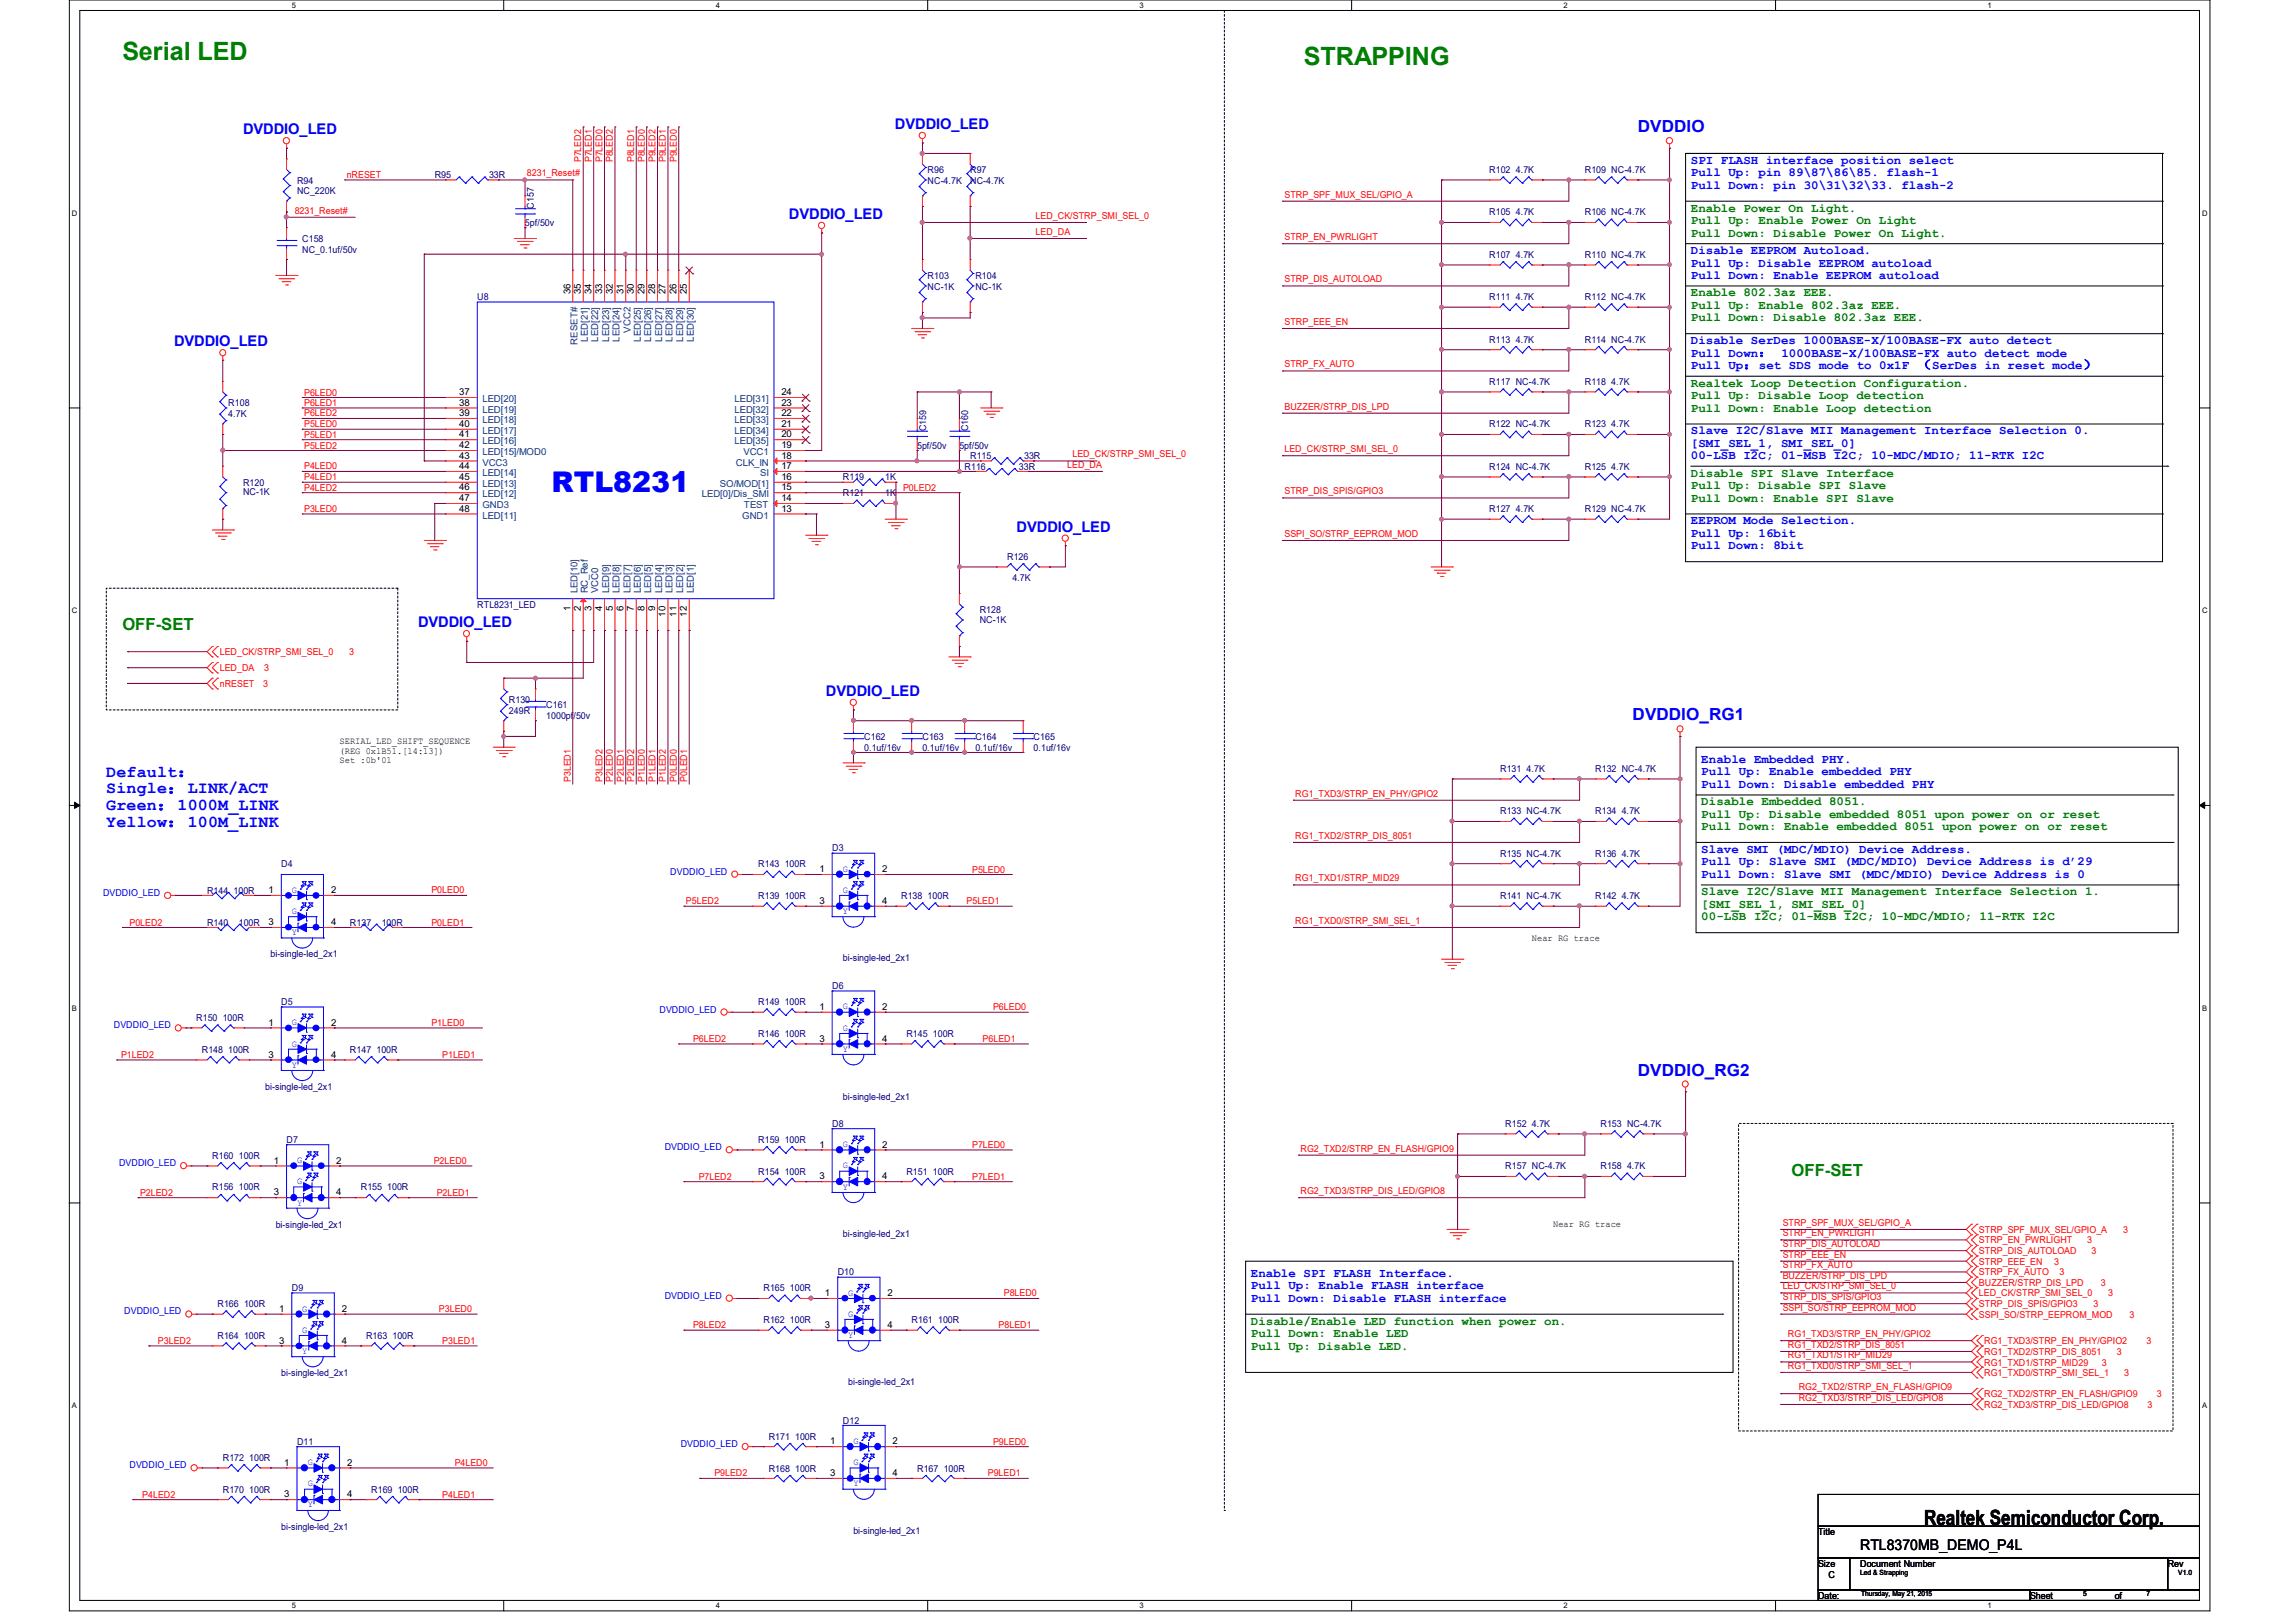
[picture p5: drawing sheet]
<svg xmlns="http://www.w3.org/2000/svg" width="297mm" height="210mm" viewBox="0 0 297 210" stroke-linecap="round" stroke-linejoin="round" font-family="sans-serif">
<defs><g id="words">
<text font-size="3.7" fill="#00f" x="71.4" y="63.7">RTL8231</text>
<g font-size="3.3" fill="#008000">
<text x="15.8" y="7.8">Serial LED</text>
<text x="168.7" y="8.5">STRAPPING</text>
</g>
<text font-size="2.7" x="249" y="197.3">Realtek Semiconductor Corp.</text>
<g font-size="2.2" fill="#00f">
<text x="212" y="17.1">DVDDIO</text>
<text x="211.3" y="93.2">DVDDIO_RG1</text>
<text x="13.8" y="100.5">Default：</text>
<text x="13.8" y="102.7">Single：LINK/ACT</text>
<text x="13.8" y="104.8">Green：1000M_LINK</text>
<text x="13.8" y="107">Yellow：100M_LINK</text>
<text x="212" y="139.2">DVDDIO_RG2</text>
</g>
<g font-size="2.2" fill="#008000">
<text x="15.8" y="81.6">OFF-SET</text>
<text x="231.9" y="152.2">OFF-SET</text>
</g>
<g font-size="1.9" fill="#00f">
<text x="31.5" y="17.4">DVDDIO_LED</text>
<text x="115.8" y="16.7">DVDDIO_LED</text>
<text x="102.1" y="28.4">DVDDIO_LED</text>
<text x="22.5" y="44.8">DVDDIO_LED</text>
<text x="131.6" y="68.8">DVDDIO_LED</text>
<text x="54.1" y="81.2">DVDDIO_LED</text>
<text x="106.9" y="90.1">DVDDIO_LED</text>
</g>
<text font-size="1.9" x="240.8" y="200.6">RTL8370MB_DEMO_P4L</text>
<g font-size="1.6" fill="#00f">
<text x="218.8" y="21.2">SPI FLASH interface position select</text>
<text x="218.8" y="22.8">Pull Up: pin 89\87\86\85. flash-1</text>
<text x="218.8" y="24.4">Pull Down: pin 30\31\32\33. flash-2</text>
<text x="218.8" y="32.9">Disable EEPROM Autoload.</text>
<text x="218.8" y="34.5">Pull Up: Disable EEPROM autoload</text>
<text x="218.8" y="36.1">Pull Down: Enable EEPROM autoload</text>
<text x="218.8" y="44.5">Disable SerDes 1000BASE-X/100BASE-FX auto detect</text>
<text x="218.8" y="46.1">Pull Down： 1000BASE-X/100BASE-FX auto detect mode</text>
<text x="218.8" y="47.8">Pull Up：set SDS mode to 0x1F （SerDes in reset mode）</text>
<text x="218.8" y="56.2">Slave I2C/Slave MII Management Interface Selection 0.</text>
<text x="218.8" y="57.8">[SMI_SEL_1, SMI_SEL_0]</text>
<text x="218.8" y="59.4">00-LSB I2C; 01-MSB I2C; 10-MDC/MDIO; 11-RTK I2C</text>
<text x="218.8" y="67.9">EEPROM Mode Selection.</text>
<text x="218.8" y="69.5">Pull Up: 16bit</text>
<text x="218.8" y="71.1">Pull Down: 8bit</text>
<text x="220.2" y="98.7">Enable Embedded PHY.</text>
<text x="220.2" y="100.3">Pull Up: Enable embedded PHY</text>
<text x="220.2" y="101.9">Pull Down: Disable embedded PHY</text>
<text x="220.2" y="110.4">Slave SMI (MDC/MDIO) Device Address.</text>
<text x="220.2" y="112">Pull Up: Slave SMI (MDC/MDIO) Device Address is d’29</text>
<text x="220.2" y="113.6">Pull Down: Slave SMI (MDC/MDIO) Device Address is 0</text>
<text x="161.9" y="165.2">Enable SPI FLASH Interface.</text>
<text x="161.9" y="166.8">Pull Up: Enable FLASH interface</text>
<text x="161.9" y="168.4">Pull Down: Disable FLASH interface</text>
</g>
<g font-size="1.6" fill="#008000">
<text x="218.8" y="27.4">Enable Power On Light.</text>
<text x="218.8" y="29">Pull Up: Enable Power On Light</text>
<text x="218.8" y="30.6">Pull Down: Disable Power On Light.</text>
<text x="218.8" y="38.4">Enable 802.3az EEE.</text>
<text x="218.8" y="40">Pull Up: Enable 802.3az EEE.</text>
<text x="218.8" y="41.6">Pull Down: Disable 802.3az EEE.</text>
<text x="218.8" y="50">Realtek Loop Detection Configuration.</text>
<text x="218.8" y="51.6">Pull Up: Disable Loop detection</text>
<text x="218.8" y="53.3">Pull Down: Enable Loop detection</text>
<text x="218.8" y="61.7">Disable SPI Slave Interface</text>
<text x="218.8" y="63.3">Pull Up: Disable SPI Slave</text>
<text x="218.8" y="64.9">Pull Down: Enable SPI Slave</text>
<text x="220.2" y="104.2">Disable Embedded 8051.</text>
<text x="220.2" y="105.8">Pull Up: Disable embedded 8051 upon power on or reset</text>
<text x="220.2" y="107.4">Pull Down: Enable embedded 8051 upon power on or reset</text>
<text x="220.2" y="115.9">Slave I2C/Slave MII Management Interface Selection 1.</text>
<text x="220.2" y="117.5">[SMI_SEL_1, SMI_SEL_0]</text>
<text x="220.2" y="119.1">00-LSB I2C; 01-MSB I2C; 10-MDC/MDIO; 11-RTK I2C</text>
<text x="161.9" y="171.4">Disable/Enable LED function when power on.</text>
<text x="161.9" y="173">Pull Down: Enable LED</text>
<text x="161.9" y="174.6">Pull Up: Disable LED.</text>
</g>
<g font-size="1.2" fill="#000080">
<text x="38.4" y="23.7">R94</text>
<text x="56.3" y="23.1">R95</text>
<text x="63.3" y="23.1">33R</text>
<text x="120.1" y="22.4">R96</text>
<text x="120.1" y="23.7">NC-4.7K</text>
<text x="125.6" y="22.4">R97</text>
<text x="125.6" y="23.7">NC-4.7K</text>
<text x="192.7" y="22.4">R102 4.7K</text>
<text x="205.1" y="22.4">R109 NC-4.7K</text>
<text x="38.4" y="25.1">NC_220K</text>
<text x="67.9" y="29.3">5pf/50v</text>
<text x="69.1" y="27" transform="rotate(-90 69.1 27)">C157</text>
<text x="192.7" y="27.9">R105 4.7K</text>
<text x="205.1" y="27.9">R106 NC-4.7K</text>
<text x="39.1" y="31.3">C158</text>
<text x="39.1" y="32.7">NC_0.1uf/50v</text>
<text x="192.7" y="33.4">R107 4.7K</text>
<text x="205.1" y="33.4">R110 NC-4.7K</text>
<text x="61.8" y="38.9">U8</text>
<text x="120.1" y="36.1">R103</text>
<text x="120.1" y="37.5">NC-1K</text>
<text x="126.2" y="36.1">R104</text>
<text x="126.2" y="37.5">NC-1K</text>
<text x="192.7" y="38.9">R111 4.7K</text>
<text x="205.1" y="38.9">R112 NC-4.7K</text>
<text x="192.7" y="44.3">R113 4.7K</text>
<text x="205.1" y="44.3">R114 NC-4.7K</text>
<text x="29.5" y="52.6">R108</text>
<text x="29.5" y="53.9">4.7K</text>
<text x="192.7" y="49.8">R117 NC-4.7K</text>
<text x="205.1" y="49.8">R118 4.7K</text>
<text x="118.7" y="58">5pf/50v</text>
<text x="119.8" y="55.8" transform="rotate(-90 119.8 55.8)">C159</text>
<text x="124.2" y="58">5pf/50v</text>
<text x="125.3" y="55.8" transform="rotate(-90 125.3 55.8)">C160</text>
<text x="125.6" y="59.4">R115</text>
<text x="132.5" y="59.4">33R</text>
<text x="192.7" y="55.3">R122 NC-4.7K</text>
<text x="205.1" y="55.3">R123 4.7K</text>
<text x="31.5" y="62.9">R120</text>
<text x="31.5" y="64.1">NC-1K</text>
<text x="109.1" y="64.2">R121</text>
<text x="109.1" y="62.1">R119</text>
<text x="114.6" y="64.2">1K</text>
<text x="114.6" y="62.1">1K</text>
<text x="124.8" y="60.8">R116</text>
<text x="131.9" y="60.8">33R</text>
<text x="192.7" y="60.8">R124 NC-4.7K</text>
<text x="205.1" y="60.8">R125 4.7K</text>
<text x="192.7" y="66.3">R127 4.7K</text>
<text x="205.1" y="66.3">R129 NC-4.7K</text>
<text x="130.3" y="72.4">R126</text>
<text x="131" y="75.2">4.7K</text>
<text x="61.8" y="78.6">RTL8231_LED</text>
<text x="126.8" y="79.3">R128</text>
<text x="126.8" y="80.6">NC-1K</text>
<text x="65.9" y="91">R130</text>
<text x="65.9" y="92.3">249R</text>
<text x="70.7" y="91.7">C161</text>
<text x="70.7" y="93">1000pf/50v</text>
<text x="111.8" y="95.8">C162</text>
<text x="119.4" y="95.8">C163</text>
<text x="126.2" y="95.8">C164</text>
<text x="133.8" y="95.8">C165</text>
<text x="111.8" y="97.2">0.1uf/16v</text>
<text x="119.4" y="97.2">0.1uf/16v</text>
<text x="126.2" y="97.2">0.1uf/16v</text>
<text x="133.8" y="97.2">0.1uf/16v</text>
<text x="194.1" y="99.9">R131 4.7K</text>
<text x="206.5" y="99.9">R132 NC-4.7K</text>
<text x="194.1" y="105.4">R133 NC-4.7K</text>
<text x="206.5" y="105.4">R134 4.7K</text>
<text x="36.4" y="112.2">D4</text>
<text x="98.1" y="112.2">R143 100R</text>
<text x="107.7" y="110.2">D3</text>
<text x="194.1" y="110.9">R135 NC-4.7K</text>
<text x="206.5" y="110.9">R136 4.7K</text>
<text x="26.8" y="119.8">R140</text>
<text x="26.8" y="115.7">R144 100R</text>
<text x="30.9" y="119.8">100R</text>
<text x="45.3" y="119.8">R137</text>
<text x="49.4" y="119.8">100R</text>
<text x="98.1" y="116.3">R139 100R</text>
<text x="116.6" y="116.3">R138 100R</text>
<text x="194.1" y="116.3">R141 NC-4.7K</text>
<text x="206.5" y="116.3">R142 4.7K</text>
<text x="35" y="123.9">bi-single-led_2x1</text>
<text x="109.1" y="124.4">bi-single-led_2x1</text>
<text x="36.4" y="130">D5</text>
<text x="98.1" y="130">R149 100R</text>
<text x="107.7" y="128">D6</text>
<text x="25.4" y="132.1">R150 100R</text>
<text x="26.1" y="136.2">R148 100R</text>
<text x="45.3" y="136.2">R147 100R</text>
<text x="98.1" y="134.2">R146 100R</text>
<text x="117.3" y="134.2">R145 100R</text>
<text x="34.3" y="141">bi-single-led_2x1</text>
<text x="109.1" y="142.3">bi-single-led_2x1</text>
<text x="27.5" y="149.9">R160 100R</text>
<text x="37.1" y="147.9">D7</text>
<text x="98.1" y="147.9">R159 100R</text>
<text x="107.7" y="145.8">D8</text>
<text x="194.8" y="145.8">R152 4.7K</text>
<text x="207.1" y="145.8">R153 NC-4.7K</text>
<text x="27.5" y="154">R156 100R</text>
<text x="46.7" y="154">R155 100R</text>
<text x="98.1" y="152">R154 100R</text>
<text x="117.3" y="152">R151 100R</text>
<text x="194.8" y="151.3">R157 NC-4.7K</text>
<text x="207.1" y="151.3">R158 4.7K</text>
<text x="35.7" y="158.9">bi-single-led_2x1</text>
<text x="109.1" y="160.1">bi-single-led_2x1</text>
<text x="37.8" y="167.1">D9</text>
<text x="98.8" y="167.1">R165 100R</text>
<text x="108.4" y="165">D10</text>
<text x="28.2" y="169.2">R166 100R</text>
<text x="28.2" y="173.3">R164 100R</text>
<text x="47.4" y="173.3">R163 100R</text>
<text x="98.8" y="171.2">R162 100R</text>
<text x="118" y="171.2">R161 100R</text>
<text x="36.4" y="178.1">bi-single-led_2x1</text>
<text x="109.8" y="179.3">bi-single-led_2x1</text>
<text x="109.1" y="184.2">D12</text>
<text x="28.8" y="189">R172 100R</text>
<text x="38.4" y="187">D11</text>
<text x="99.5" y="186.3">R171 100R</text>
<text x="99.5" y="190.4">R168 100R</text>
<text x="118.7" y="190.4">R167 100R</text>
<text x="28.8" y="193.2">R170 100R</text>
<text x="36.4" y="197.9">bi-single-led_2x1</text>
<text x="48" y="193.2">R169 100R</text>
<text x="110.4" y="198.5">bi-single-led_2x1</text>
</g>
<g font-size="1.2" fill="#f00">
<text x="44.9" y="23">nRESET</text>
<text x="68.2" y="22.8">8231_Reset#</text>
<text x="75.2" y="21" transform="rotate(-90 75.2 21)">P7LED2</text>
<text x="76.6" y="21" transform="rotate(-90 76.6 21)">P7LED1</text>
<text x="78" y="21" transform="rotate(-90 78 21)">P7LED0</text>
<text x="79.3" y="21" transform="rotate(-90 79.3 21)">P8LED2</text>
<text x="82.1" y="21" transform="rotate(-90 82.1 21)">P8LED1</text>
<text x="83.4" y="21" transform="rotate(-90 83.4 21)">P8LED0</text>
<text x="84.8" y="21" transform="rotate(-90 84.8 21)">P9LED2</text>
<text x="86.2" y="21" transform="rotate(-90 86.2 21)">P9LED1</text>
<text x="87.6" y="21" transform="rotate(-90 87.6 21)">P9LED0</text>
<text x="38.1" y="27.6">8231_Reset#</text>
<text x="134" y="28.3">LED_CK/STRP_SMI_SEL_0</text>
<text x="166.2" y="25.6">STRP_SPF_MUX_SEL/GPIO_A</text>
<text x="134" y="30.4">LED_DA</text>
<text x="166.2" y="31.1">STRP_EN_PWRLIGHT</text>
<text x="166.2" y="36.5">STRP_DIS_AUTOLOAD</text>
<text x="166.2" y="42">STRP_EEE_EN</text>
<text x="166.2" y="47.5">STRP_FX_AUTO</text>
<text x="39.4" y="51.2">P6LED0</text>
<text x="39.4" y="52.5">P6LED1</text>
<text x="39.4" y="53.9">P6LED2</text>
<text x="166.2" y="53">BUZZER/STRP_DIS_LPD</text>
<text x="39.4" y="58">P5LED2</text>
<text x="39.4" y="55.3">P5LED0</text>
<text x="39.4" y="56.6">P5LED1</text>
<text x="138.8" y="59.2">LED_CK/STRP_SMI_SEL_0</text>
<text x="166.2" y="58.5">LED_CK/STRP_SMI_SEL_0</text>
<text x="39.4" y="60.7">P4LED0</text>
<text x="39.4" y="62.1">P4LED1</text>
<text x="39.4" y="63.5">P4LED2</text>
<text x="116.9" y="63.5">P0LED2</text>
<text x="138.1" y="60.5">LED_DA</text>
<text x="166.2" y="64">STRP_DIS_SPIS/GPIO3</text>
<text x="39.4" y="66.3">P3LED0</text>
<text x="166.2" y="69.5">SSPI_SO/STRP_EEPROM_MOD</text>
<text x="28.4" y="86.9">LED_DA</text>
<text x="28.4" y="84.8">LED_CK/STRP_SMI_SEL_0</text>
<text x="28.4" y="88.9">nRESET</text>
<text x="34.1" y="88.9">3</text>
<text x="34.2" y="86.9">3</text>
<text x="45.2" y="84.8">3</text>
<text x="73.9" y="101.2" transform="rotate(-90 73.9 101.2)">P3LED1</text>
<text x="78" y="101.2" transform="rotate(-90 78 101.2)">P3LED2</text>
<text x="79.3" y="101.2" transform="rotate(-90 79.3 101.2)">P2LED0</text>
<text x="80.7" y="101.2" transform="rotate(-90 80.7 101.2)">P2LED1</text>
<text x="82.1" y="101.2" transform="rotate(-90 82.1 101.2)">P2LED2</text>
<text x="83.4" y="101.2" transform="rotate(-90 83.4 101.2)">P1LED0</text>
<text x="84.8" y="101.2" transform="rotate(-90 84.8 101.2)">P1LED1</text>
<text x="86.2" y="101.2" transform="rotate(-90 86.2 101.2)">P1LED2</text>
<text x="87.6" y="101.2" transform="rotate(-90 87.6 101.2)">P0LED0</text>
<text x="88.9" y="101.2" transform="rotate(-90 88.9 101.2)">P0LED1</text>
<text x="167.6" y="103.1">RG1_TXD3/STRP_EN_PHY/GPIO2</text>
<text x="125.8" y="112.9">P5LED0</text>
<text x="167.6" y="108.5">RG1_TXD2/STRP_DIS_8051</text>
<text x="16.8" y="119.8">P0LED2</text>
<text x="55.8" y="119.8">P0LED1</text>
<text x="55.8" y="115.6">P0LED0</text>
<text x="88.8" y="117">P5LED2</text>
<text x="125.1" y="117">P5LED1</text>
<text x="167.6" y="114">RG1_TXD1/STRP_MID29</text>
<text x="167.6" y="119.5">RG1_TXD0/STRP_SMI_SEL_1</text>
<text x="128.5" y="130.7">P6LED0</text>
<text x="15.7" y="136.9">P1LED2</text>
<text x="55.8" y="132.8">P1LED0</text>
<text x="57.2" y="136.9">P1LED1</text>
<text x="89.7" y="134.8">P6LED2</text>
<text x="127.2" y="134.8">P6LED1</text>
<text x="125.8" y="148.5">P7LED0</text>
<text x="168.3" y="149">RG2_TXD2/STRP_EN_FLASH/GPIO9</text>
<text x="18.1" y="154.7">P2LED2</text>
<text x="56.1" y="150.6">P2LED0</text>
<text x="56.5" y="154.7">P2LED1</text>
<text x="90.4" y="152.7">P7LED2</text>
<text x="125.8" y="152.7">P7LED1</text>
<text x="168.3" y="154.5">RG2_TXD3/STRP_DIS_LED/GPIO8</text>
<text x="230.7" y="161.4">STRP_DIS_AUTOLOAD</text>
<text x="230.7" y="160">STRP_EN_PWRLIGHT</text>
<text x="230.7" y="158.6">STRP_SPF_MUX_SEL/GPIO_A</text>
<text x="256.1" y="159.6">STRP_SPF_MUX_SEL/GPIO_A</text>
<text x="256.1" y="160.9">STRP_EN_PWRLIGHT</text>
<text x="270.1" y="160.9">3</text>
<text x="274.8" y="159.6">3</text>
<text x="129.9" y="167.8">P8LED0</text>
<text x="230.7" y="164.1">STRP_FX_AUTO</text>
<text x="230.7" y="162.7">STRP_EEE_EN</text>
<text x="230.7" y="165.5">BUZZER/STRP_DIS_LPD</text>
<text x="230.7" y="166.8">LED_CK/STRP_SMI_SEL_0</text>
<text x="256.1" y="162.3">STRP_DIS_AUTOLOAD</text>
<text x="256.1" y="163.7">STRP_EEE_EN</text>
<text x="256.1" y="165">STRP_FX_AUTO</text>
<text x="256.1" y="166.4">BUZZER/STRP_DIS_LPD</text>
<text x="256.1" y="167.8">LED_CK/STRP_SMI_SEL_0</text>
<text x="265.8" y="163.7">3</text>
<text x="266.5" y="165">3</text>
<text x="270.7" y="162.3">3</text>
<text x="271.9" y="166.4">3</text>
<text x="272.8" y="167.8">3</text>
<text x="20.4" y="173.9">P3LED2</text>
<text x="56.8" y="169.8">P3LED0</text>
<text x="57.2" y="173.9">P3LED1</text>
<text x="89.7" y="171.9">P8LED2</text>
<text x="129.2" y="171.9">P8LED1</text>
<text x="230.7" y="168.2">STRP_DIS_SPIS/GPIO3</text>
<text x="230.7" y="169.6">SSPI_SO/STRP_EEPROM_MOD</text>
<text x="231.4" y="173">RG1_TXD3/STRP_EN_PHY/GPIO2</text>
<text x="256.1" y="169.2">STRP_DIS_SPIS/GPIO3</text>
<text x="256.1" y="170.5">SSPI_SO/STRP_EEPROM_MOD</text>
<text x="256.8" y="173.9">RG1_TXD3/STRP_EN_PHY/GPIO2</text>
<text x="270.9" y="169.2">3</text>
<text x="275.6" y="170.5">3</text>
<text x="277.8" y="173.9">3</text>
<text x="231.4" y="177.1">RG1_TXD0/STRP_SMI_SEL_1</text>
<text x="231.4" y="175.8">RG1_TXD1/STRP_MID29</text>
<text x="231.4" y="174.4">RG1_TXD2/STRP_DIS_8051</text>
<text x="232.8" y="179.9">RG2_TXD2/STRP_EN_FLASH/GPIO9</text>
<text x="256.8" y="175.3">RG1_TXD2/STRP_DIS_8051</text>
<text x="256.8" y="176.7">RG1_TXD1/STRP_MID29</text>
<text x="256.8" y="178.1">RG1_TXD0/STRP_SMI_SEL_1</text>
<text x="272" y="176.7">3</text>
<text x="273.9" y="175.3">3</text>
<text x="274.9" y="178.1">3</text>
<text x="232.8" y="181.3">RG2_TXD3/STRP_DIS_LED/GPIO8</text>
<text x="256.8" y="180.8">RG2_TXD2/STRP_EN_FLASH/GPIO9</text>
<text x="256.8" y="182.2">RG2_TXD3/STRP_DIS_LED/GPIO8</text>
<text x="277.9" y="182.2">3</text>
<text x="279.1" y="180.8">3</text>
<text x="58.8" y="189.7">P4LED0</text>
<text x="92.5" y="191">P9LED2</text>
<text x="127.8" y="191">P9LED1</text>
<text x="128.5" y="186.9">P9LED0</text>
<text x="18.4" y="193.8">P4LED2</text>
<text x="57.2" y="193.8">P4LED1</text>
</g>
<g font-size="1.2">
<text x="73.8" y="38.1" transform="rotate(-90 73.8 38.1)">36</text>
<text x="75.2" y="38.1" transform="rotate(-90 75.2 38.1)">35</text>
<text x="76.5" y="38.1" transform="rotate(-90 76.5 38.1)">34</text>
<text x="77.9" y="38.1" transform="rotate(-90 77.9 38.1)">33</text>
<text x="79.3" y="38.1" transform="rotate(-90 79.3 38.1)">32</text>
<text x="80.7" y="38.1" transform="rotate(-90 80.7 38.1)">31</text>
<text x="82" y="38.1" transform="rotate(-90 82 38.1)">30</text>
<text x="83.4" y="38.1" transform="rotate(-90 83.4 38.1)">29</text>
<text x="84.8" y="38.1" transform="rotate(-90 84.8 38.1)">28</text>
<text x="86.1" y="38.1" transform="rotate(-90 86.1 38.1)">27</text>
<text x="87.5" y="38.1" transform="rotate(-90 87.5 38.1)">26</text>
<text x="88.9" y="38.1" transform="rotate(-90 88.9 38.1)">25</text>
<text x="59.4" y="51.1">37</text>
<text x="59.4" y="52.5">38</text>
<text x="59.4" y="53.8">39</text>
<text x="101.1" y="53.8">22</text>
<text x="101.1" y="52.5">23</text>
<text x="101.1" y="51.1">24</text>
<text x="59.4" y="55.2">40</text>
<text x="59.4" y="56.6">41</text>
<text x="59.4" y="58">42</text>
<text x="59.4" y="59.4">43</text>
<text x="101.1" y="59.4">18</text>
<text x="101.1" y="58">19</text>
<text x="101.1" y="56.6">20</text>
<text x="101.1" y="55.2">21</text>
<text x="59.4" y="60.7">44</text>
<text x="59.4" y="62.1">45</text>
<text x="59.4" y="63.5">46</text>
<text x="59.4" y="64.9">47</text>
<text x="101.1" y="64.9">14</text>
<text x="101.1" y="63.5">15</text>
<text x="101.1" y="62.1">16</text>
<text x="101.1" y="60.7">17</text>
<text x="59.4" y="66.2">48</text>
<text x="101.1" y="66.2">13</text>
<text x="73.8" y="79.1" transform="rotate(-90 73.8 79.1)">1</text>
<text x="75.2" y="79.1" transform="rotate(-90 75.2 79.1)">2</text>
<text x="76.5" y="79.1" transform="rotate(-90 76.5 79.1)">3</text>
<text x="77.9" y="79.1" transform="rotate(-90 77.9 79.1)">4</text>
<text x="79.3" y="79.1" transform="rotate(-90 79.3 79.1)">5</text>
<text x="80.7" y="79.1" transform="rotate(-90 80.7 79.1)">6</text>
<text x="82" y="79.1" transform="rotate(-90 82 79.1)">7</text>
<text x="83.4" y="79.1" transform="rotate(-90 83.4 79.1)">8</text>
<text x="84.8" y="79.1" transform="rotate(-90 84.8 79.1)">9</text>
<text x="86.1" y="79.8" transform="rotate(-90 86.1 79.8)">10</text>
<text x="87.5" y="79.8" transform="rotate(-90 87.5 79.8)">11</text>
<text x="88.9" y="79.8" transform="rotate(-90 88.9 79.8)">12</text>
<text x="43.9" y="96.3">SERIAL_LED_SHIFT_SEQUENCE</text>
<text x="43.9" y="97.5">(REG 0x1B51.[14:13])</text>
<text x="43.9" y="98.8">Set :0b'01</text>
<text x="106" y="112.9">1</text>
<text x="114.2" y="112.9">2</text>
<text x="34.8" y="115.6">1</text>
<text x="34.8" y="119.7">3</text>
<text x="42.8" y="119.7">4</text>
<text x="42.8" y="115.6">2</text>
<text x="106" y="117">3</text>
<text x="114.2" y="117">4</text>
<text x="198.3" y="121.7">Near RG trace</text>
<text x="106" y="130.7">1</text>
<text x="114.2" y="130.7">2</text>
<text x="34.8" y="132.7">1</text>
<text x="34.8" y="136.9">3</text>
<text x="42.8" y="136.9">4</text>
<text x="42.8" y="132.7">2</text>
<text x="106" y="134.8">3</text>
<text x="114.2" y="134.8">4</text>
<text x="106" y="148.5">1</text>
<text x="114.2" y="148.5">2</text>
<text x="35.4" y="150.6">1</text>
<text x="35.4" y="154.7">3</text>
<text x="43.5" y="154.7">4</text>
<text x="43.5" y="150.6">2</text>
<text x="106" y="152.6">3</text>
<text x="114.2" y="152.6">4</text>
<text x="201" y="158.7">Near RG trace</text>
<text x="106.8" y="167.7">1</text>
<text x="114.8" y="167.7">2</text>
<text x="36.1" y="169.8">1</text>
<text x="36.1" y="173.9">3</text>
<text x="44.2" y="173.9">4</text>
<text x="44.2" y="169.8">2</text>
<text x="106.8" y="171.8">3</text>
<text x="114.8" y="171.8">4</text>
<text x="36.8" y="189.7">1</text>
<text x="44.9" y="189.7">2</text>
<text x="107.4" y="186.9">1</text>
<text x="107.4" y="191">3</text>
<text x="115.5" y="191">4</text>
<text x="115.5" y="186.9">2</text>
<text x="36.8" y="193.8">3</text>
<text x="44.9" y="193.8">4</text>
<text x="235.3" y="198.6">Title</text>
<text x="235.3" y="202.7">Size</text>
<text x="240.7" y="202.7">Document Number</text>
<text x="280.5" y="202.7">Rev</text>
<text x="235.3" y="206.9">Date:</text>
<text x="236.6" y="204.1">C</text>
<text x="262.7" y="206.9">Sheet</text>
<text x="273.7" y="206.9">of</text>
</g>
<g font-size="1.2" fill="#004080">
<text x="74.7" y="44.6" transform="rotate(-90 74.7 44.6)">RESET#</text>
<text x="76.1" y="44.2" transform="rotate(-90 76.1 44.2)">LED[21]</text>
<text x="77.4" y="44.2" transform="rotate(-90 77.4 44.2)">LED[22]</text>
<text x="78.8" y="44.2" transform="rotate(-90 78.8 44.2)">LED[23]</text>
<text x="80.2" y="44.2" transform="rotate(-90 80.2 44.2)">LED[24]</text>
<text x="81.6" y="43.1" transform="rotate(-90 81.6 43.1)">VCC2</text>
<text x="82.9" y="44.2" transform="rotate(-90 82.9 44.2)">LED[25]</text>
<text x="84.3" y="44.2" transform="rotate(-90 84.3 44.2)">LED[26]</text>
<text x="85.7" y="44.2" transform="rotate(-90 85.7 44.2)">LED[27]</text>
<text x="87" y="44.2" transform="rotate(-90 87 44.2)">LED[28]</text>
<text x="88.4" y="44.2" transform="rotate(-90 88.4 44.2)">LED[29]</text>
<text x="89.8" y="44.2" transform="rotate(-90 89.8 44.2)">LED[30]</text>
<text x="62.4" y="52">LED[20]</text>
<text x="62.4" y="53.4">LED[19]</text>
<text x="95.1" y="53.4">LED[32]</text>
<text x="95.1" y="52">LED[31]</text>
<text x="62.4" y="54.7">LED[18]</text>
<text x="62.4" y="56.1">LED[17]</text>
<text x="62.4" y="57.5">LED[16]</text>
<text x="62.4" y="58.9">LED[15]/MOD0</text>
<text x="95.1" y="57.5">LED[35]</text>
<text x="95.1" y="56.1">LED[34]</text>
<text x="95.1" y="54.7">LED[33]</text>
<text x="96.2" y="58.9">VCC1</text>
<text x="62.4" y="60.2">VCC3</text>
<text x="62.4" y="61.6">LED[14]</text>
<text x="62.4" y="63">LED[13]</text>
<text x="62.4" y="64.3">LED[12]</text>
<text x="62.4" y="65.7">GND3</text>
<text x="90.8" y="64.3">LED[0]/Dis_SMI</text>
<text x="93.2" y="63">SO/MOD[1]</text>
<text x="95.2" y="60.2">CLK_IN</text>
<text x="96.3" y="65.7">TEST</text>
<text x="98.4" y="61.6">SI</text>
<text x="62.4" y="67.1">LED[11]</text>
<text x="96.1" y="67.1">GND1</text>
<text x="74.7" y="76.8" transform="rotate(-90 74.7 76.8)">LED[10]</text>
<text x="76.1" y="76.8" transform="rotate(-90 76.1 76.8)">RC_Ref</text>
<text x="77.4" y="76.8" transform="rotate(-90 77.4 76.8)">VCC0</text>
<text x="78.8" y="76.8" transform="rotate(-90 78.8 76.8)">LED[9]</text>
<text x="80.2" y="76.8" transform="rotate(-90 80.2 76.8)">LED[8]</text>
<text x="81.6" y="76.8" transform="rotate(-90 81.6 76.8)">LED[7]</text>
<text x="82.9" y="76.8" transform="rotate(-90 82.9 76.8)">LED[6]</text>
<text x="84.3" y="76.8" transform="rotate(-90 84.3 76.8)">LED[5]</text>
<text x="85.7" y="76.8" transform="rotate(-90 85.7 76.8)">LED[4]</text>
<text x="87" y="76.8" transform="rotate(-90 87 76.8)">LED[3]</text>
<text x="88.4" y="76.8" transform="rotate(-90 88.4 76.8)">LED[2]</text>
<text x="89.8" y="76.8" transform="rotate(-90 89.8 76.8)">LED[1]</text>
</g>
<g font-size="1.2" fill="#00f">
<text x="86.7" y="113.2">DVDDIO_LED</text>
<text x="109.1" y="112.8">G</text>
<text x="13.3" y="115.9">DVDDIO_LED</text>
<text x="37.8" y="115.5">G</text>
<text x="37.8" y="118.3">G</text>
<text x="109.1" y="115.5">G</text>
<text x="109.1" y="118.3">Y</text>
<text x="37.8" y="121">Y</text>
<text x="85.3" y="131">DVDDIO_LED</text>
<text x="109.1" y="130.6">G</text>
<text x="14.7" y="133.1">DVDDIO_LED</text>
<text x="37.8" y="132.7">G</text>
<text x="37.8" y="135.4">G</text>
<text x="109.1" y="133.3">G</text>
<text x="109.1" y="136.1">Y</text>
<text x="37.8" y="138.2">Y</text>
<text x="86" y="148.8">DVDDIO_LED</text>
<text x="109.1" y="148.5">G</text>
<text x="15.4" y="150.9">DVDDIO_LED</text>
<text x="38.4" y="150.5">G</text>
<text x="38.4" y="153.2">G</text>
<text x="38.4" y="156">Y</text>
<text x="109.1" y="151.2">G</text>
<text x="109.1" y="153.9">Y</text>
<text x="109.8" y="167.6">G</text>
<text x="16.1" y="170.1">DVDDIO_LED</text>
<text x="39.1" y="169.7">G</text>
<text x="39.1" y="172.5">G</text>
<text x="86" y="168.1">DVDDIO_LED</text>
<text x="109.8" y="170.4">G</text>
<text x="109.8" y="173.1">Y</text>
<text x="39.1" y="175.2">Y</text>
<text x="16.8" y="190">DVDDIO_LED</text>
<text x="39.8" y="189.6">G</text>
<text x="88.1" y="187.2">DVDDIO_LED</text>
<text x="110.5" y="186.9">G</text>
<text x="110.5" y="189.6">G</text>
<text x="39.8" y="192.3">G</text>
<text x="39.8" y="195.1">Y</text>
<text x="110.5" y="192.3">Y</text>
</g>
<g font-size="1">
<text x="37.8" y="1">5</text>
<text x="92.6" y="1">4</text>
<text x="147.5" y="1">3</text>
<text x="202.4" y="1">2</text>
<text x="257.2" y="1">1</text>
<text x="9.3" y="27.9">D</text>
<text x="285" y="27.9">D</text>
<text x="9.3" y="79.4">C</text>
<text x="285" y="79.4">C</text>
<text x="9.3" y="130.8">B</text>
<text x="285" y="130.8">B</text>
<text x="9.3" y="182.2">A</text>
<text x="285" y="182.2">A</text>
<text x="37.8" y="208.1">5</text>
<text x="92.6" y="208.1">4</text>
<text x="147.5" y="208.1">3</text>
<text x="202.4" y="208.1">2</text>
<text x="257.2" y="208.1">1</text>
</g>
<g font-size=".9">
<text x="240.8" y="203.8">Led &amp; Strapping</text>
<text x="281.9" y="203.8">V1.0</text>
<text x="240.9" y="206.6">Thursday, May 21, 2015</text>
<text x="269.6" y="206.6">5</text>
<text x="277.8" y="206.6">7</text>
</g>
</g></defs>
<path d="M9 0h277v208.4h-277zM10.3 1.4h274.3v205.7h-274.3z" fill="none" stroke="#000" stroke-width=".13"/>
<g fill="#fff">
<path d="M37.8 .1h.5v1.1h-.5z"/>
<path d="M37.8 207.2h.5v1.1h-.5z"/>
</g>
<path d="M65.2 0v1.4M65.2 207.1v1.3" fill="none" stroke="#000" stroke-width=".13"/>
<g fill="#fff">
<path d="M92.6 .1h.6v1.1h-.6z"/>
<path d="M92.6 207.2h.6v1.1h-.6z"/>
</g>
<path d="M120.1 0v1.4M120.1 207.1v1.3" fill="none" stroke="#000" stroke-width=".13"/>
<g fill="#fff">
<path d="M147.5 .1h.5v1.1h-.5z"/>
<path d="M147.5 207.2h.5v1.1h-.5z"/>
</g>
<path d="M174.9 0v1.4M174.9 207.1v1.3" fill="none" stroke="#000" stroke-width=".13"/>
<g fill="#fff">
<path d="M202.4 .1h.5v1.1h-.5z"/>
<path d="M202.4 207.2h.5v1.1h-.5z"/>
</g>
<path d="M229.8 0v1.4M229.8 207.1v1.3" fill="none" stroke="#000" stroke-width=".13"/>
<g fill="#fff">
<path d="M257.2 .1h.6v1.1h-.6z"/>
<path d="M257.2 207.2h.6v1.1h-.6z"/>
<path d="M9.3 27.1h.7v1.1h-.7z"/>
<path d="M285 27.1h.7v1.1h-.7z"/>
<path d="M9.3 78.5h.7v1.1h-.7z"/>
<path d="M285 78.5h.7v1.1h-.7z"/>
</g>
<path d="M9 52.8h1.3M284.6 52.8h1.4" fill="none" stroke="#000" stroke-width=".13"/>
<g fill="#fff">
<path d="M9.3 129.9h.6v1.1h-.6z"/>
<path d="M285 129.9h.6v1.1h-.6z"/>
</g>
<path d="M9 104.2h1.3M284.6 104.2h1.4" fill="none" stroke="#000" stroke-width=".13"/>
<path d="M9.7 103.8l.6 .4-.6 .4zM284.6 104.2l.7-.4v.8z" fill="#000" stroke="#000" stroke-width=".13"/>
<g fill="#fff">
<path d="M9.3 181.4h.6v1.1h-.6z"/>
<path d="M285 181.4h.6v1.1h-.6z"/>
</g>
<g fill="none" stroke="#000" stroke-width=".13">
<path d="M218.1 19.9h61.8v52.8h-61.8zM218.1 19.9h61.8M279.9 19.9h.1M218.1 37h61.8M218.1 31.5h61.8M218.1 26h61.8M279.9 37h.1M279.9 31.5h.1M279.9 26h.1M218.1 54.9h61.8M218.1 48.7h61.8M218.1 43.2h61.8"/>
<path d="M279.9 54.9h.1M279.9 48.7h.1M279.9 43.2h.1M218.1 66.5h61.8M218.8 60.3h61.7M279.9 66.5h.1M280.5 60.3h.1M219.5 96.7h62.4v24h-62.4zM219.5 109h61.7M219.5 102.9h61.7M220.2 114.5h61.7M281.2 109h.1"/>
<path d="M281.2 102.9h.1M281.9 114.5h.1M9 155.7h1.3M284.6 155.7h1.4M161.2 163.2h63.1v14.4h-63.1zM161.2 170.1h61.7M222.9 170.1h.1M235.3 193.4h49.3v4.1h-49.3zM235.3 197.5h49.3v4.1h-49.3zM235.3 201.6h4.1v4.1h-4.1zM235.3 205.7h27.4v1.4h-27.4zM239.4 201.6h41.1v4.1h-41.1z"/>
<path d="M262.7 205.7h21.9v1.4h-21.9zM280.5 201.6h4.1v4.1h-4.1z"/>
</g>
<path d="M158.5 1.4v194.1M13.8 76.1h37.7v15.8h-37.7zM225 145.4h56.2v39.8h-56.2zM158.5 195.5h.1" fill="none" stroke="#000" stroke-width=".13" stroke-dasharray=".3 .3"/>
<g fill="none" stroke="#f00" stroke-width=".13">
<path d="M37.1 19.2h.1M37.1 18.6v.6M119.4 18.5h.1M119.4 19.9h.1M119.4 17.9v.6M119.4 19.9v1.4M125.6 19.9h.1M125.6 19.9v1.4M216.1 19.2h.1M216.1 18.6v.6M35.7 35.6h2.7M36.1 36.1h1.9"/>
<path d="M36.5 36.4h.1M36.5 36.4h1.1M37 36.9h.2M37.1 29.5h.1M37.1 33.6h.1M37.1 20.6h.1M37.1 27.4h.1M37.1 20.6v1.3M37.1 26v1.4M37.1 29.5v1.4M37.1 32.2v1.4M37.2 36.9h.1"/>
<path d="M38 36.1h.1M38.4 35.6h.1M57.7 23.3h.1M57.7 23.3h1.3M63.1 23.3h1.4M64.5 23.3h.1M66.5 30.9h2.8M67 31.2h1.9M67.4 31.7h.1M67.4 31.7h1.1M67.8 32.1h.3M67.9 25.4h.1"/>
<path d="M67.9 29.5h.1M67.9 25.4v1.3M67.9 28.1v1.4M68.1 32.1h.1M68.9 31.2h.1M69.3 30.9h.1M74.1 35h.1M74.1 35v4.1M75.5 35h.1M75.5 35v4.1M76.8 35h.1M76.8 35v4.1"/>
<path d="M78.2 35h.1M78.2 35v4.1M79.6 35h.1M79.6 35v4.1M81 35h.1M81 35v4.1M82.3 35h.1M82.3 35v4.1M83.7 35h.1M83.7 35v4.1M85.1 35h.1M85.1 35v4.1"/>
<path d="M86.4 35h.1M86.4 35v4.1M87.8 35h.1M87.8 35v4.1M89.2 35h.1M89.2 35v4.1M106.3 30.1h.1M106.3 29.6v.5M119.4 26.7h.1M119.4 33.6h.1M119.4 25.4v1.3M119.4 33.6v1.4"/>
<path d="M119.4 39.1v1.3M125.6 26.7h.1M125.6 33.6h.1M125.6 25.4v1.3M125.6 33.6v1.4M125.6 39.1v1.3M192.7 23.3h.1M192.7 28.8h.1M192.7 39.8h.1M192.7 34.3h.1M192.7 34.3h1.4M192.7 23.3h1.4"/>
<path d="M192.7 28.8h1.4M192.7 39.8h1.4M198.2 34.3h1.4M198.2 23.3h1.4M198.2 28.8h1.4M198.2 39.8h1.4M199.6 23.3h.1M199.6 28.8h.1M199.6 39.8h.1M199.6 34.3h.1M205.1 34.3h.1M205.1 23.3h.1"/>
<path d="M205.1 28.8h.1M205.1 39.8h.1M205.1 34.3h1.4M205.1 23.3h1.4M205.1 28.8h1.4M205.1 39.8h1.4M210.6 34.3h1.4M210.6 23.3h1.4M210.6 28.8h1.4M210.6 39.8h1.4M212 34.3h.1M212 23.3h.1"/>
<path d="M212 28.8h.1M212 39.8h.1M28.8 46.6h.1M28.8 49.4h.1M28.8 56.2h.1M28.8 46.1v.5M28.8 49.4v1.3M28.8 54.9v1.3M57.7 51.4h.1M57.7 52.8h.1M57.7 54.1h.1M57.7 55.5h.1"/>
<path d="M57.7 56.9h.1M57.7 58.3h.1M57.7 59.6h.1M57.7 52.8h4.1M57.7 59.6h4.1M57.7 58.3h4.1M57.7 56.9h4.1M57.7 55.5h4.1M57.7 54.1h4.1M57.7 51.4h4.1M100.2 52.8h4.1M100.2 59.6h4.1"/>
<path d="M100.2 58.3h4.1M100.2 56.9h4.1M100.2 55.5h4.1M100.2 54.1h4.1M100.2 51.4h4.1M104.3 59.6h.1M104.3 58.3h.1M104.3 56.9h.1M104.3 55.5h.1M104.3 54.1h.1M104.3 52.8h.1M104.3 51.4h.1"/>
<path d="M118 42.5h2.7M118.4 42.9h1.9M118.7 54.1h.1M118.7 58.3h.1M118.7 54.1v1.4M118.7 56.9v1.4M118.8 43.3h.1M118.8 43.3h1.1M119.3 43.7h.2M119.4 40.4h.1M119.5 43.7h.1M120.3 42.9h.1"/>
<path d="M120.7 42.5h.1M124.2 54.1h.1M124.2 58.3h.1M124.2 54.1v1.4M124.2 56.9v1.4M125.6 40.4h.1M126.9 59.6h.1M126.9 52.8h2.8M126.9 59.6h1.4M127.3 53.2h1.9M127.7 53.6h.1M127.7 53.6h1.1"/>
<path d="M128.1 54h.3M128.4 54h.1M129.2 53.2h.1M129.7 52.8h.1M132.4 59.6h1.4M133.8 59.6h.1M192.7 56.2h.1M192.7 45.3h.1M192.7 50.7h.1M192.7 56.2h1.4M192.7 45.3h1.4M192.7 50.7h1.4"/>
<path d="M198.2 56.2h1.4M198.2 45.3h1.4M198.2 50.7h1.4M199.6 56.2h.1M199.6 45.3h.1M199.6 50.7h.1M205.1 56.2h.1M205.1 45.3h.1M205.1 50.7h.1M205.1 56.2h1.4M205.1 45.3h1.4M205.1 50.7h1.4"/>
<path d="M210.6 56.2h1.4M210.6 45.3h1.4M210.6 50.7h1.4M212 56.2h.1M212 45.3h.1M212 50.7h.1M27.5 68.6h2.7M27.9 69h1.9M28.3 69.4h.1M28.3 69.4h1.1M28.7 69.8h.3M28.8 60.3h.1"/>
<path d="M28.8 67.2h.1M28.8 60.3v1.4M28.8 65.8v1.4M29 69.8h.1M29.8 69h.1M30.2 68.6h.1M54.9 69.9h2.8M55.3 70.4h1.9M55.7 70.7h.1M55.7 70.7h1.1M56.1 71.2h.3M56.4 71.2h.1"/>
<path d="M57.2 70.4h.1M57.7 69.9h.1M57.7 61h.1M57.7 62.4h.1M57.7 63.8h.1M57.7 65.2h.1M57.7 66.5h.1M57.7 65.2h4.1M57.7 66.5h4.1M57.7 63.8h4.1M57.7 62.4h4.1M57.7 61h4.1"/>
<path d="M74.1 77.5v4.1M75.5 77.5v4.1M76.8 77.5v4.1M78.2 77.5v4.1M79.6 77.5v4.1M81 77.5v4.1M82.3 77.5v4.1M83.7 77.5v4.1M85.1 77.5v4.1M86.4 77.5v4.1M87.8 77.5v4.1M89.2 77.5v4.1"/>
<path d="M100.2 65.2h4.1M100.2 66.5h4.1M100.2 63.8h4.1M100.2 62.4h4.1M100.2 61h4.1M104.3 66.5h.1M104.3 65.2h.1M104.3 63.8h.1M104.3 62.4h.1M104.3 61h.1M104.3 69.3h2.7M104.7 69.7h1.9"/>
<path d="M105.1 70.1h.1M105.1 70.1h1.1M105.5 70.5h.3M105.8 70.5h.1M106.6 69.7h.1M107 69.3h.1M109.1 65.2h.1M109.1 62.4h.1M109.1 65.2h1.3M109.1 62.4h1.3M114.6 67.2h2.7M114.6 65.2h1.4"/>
<path d="M114.6 62.4h1.4M115 67.6h1.9M115.4 68h.1M115.4 68h1.1M115.8 68.4h.3M116 65.2h.1M116 62.4h.1M116.1 68.4h.1M116.9 67.6h.1M117.3 67.2h.1M124.2 76.8h.1M124.2 76.8v1.3"/>
<path d="M126.2 61h.1M126.2 61h1.4M129 73.4h.1M129 73.4h1.3M131.7 61h1.4M133.1 61h.1M134.5 73.4h1.3M135.8 73.4h.1M137.9 70.6h.1M137.9 70.1v.5M185.2 73.4h2.8M185.6 73.8h1.9"/>
<path d="M186 74.2h.1M186 74.2h1.1M186.4 74.6h.3M186.7 74.6h.1M187.5 73.8h.1M188 73.4h.1M192.7 67.2h.1M192.7 61.7h.1M192.7 67.2h1.4M192.7 61.7h1.4M198.2 67.2h1.4M198.2 61.7h1.4"/>
<path d="M199.6 67.2h.1M199.6 61.7h.1M205.1 67.2h.1M205.1 61.7h.1M205.1 67.2h1.4M205.1 61.7h1.4M210.6 67.2h1.4M210.6 61.7h1.4M212 67.2h.1M212 61.7h.1M27.5 85.7h.1M27.5 87.1h.1"/>
<path d="M27.5 83.7h.1M27.5 85h.1M27.5 87.8h.1M27.5 89.2h.1M27.5 85.7l-.7 .7 .7 .7M27.5 83.7l-.7 .6 .7 .7M27.5 87.8l-.7 .6 .7 .8M28.2 87.1h.1M28.2 85.7h.1M28.2 85h.1M28.2 83.7h.1M28.2 89.2h.1"/>
<path d="M28.2 87.8h.1M28.2 85.7l-.7 .7 .7 .7M28.2 83.7l-.7 .6 .7 .7M28.2 87.8l-.7 .6 .7 .8M60.4 83h.1M60.4 82.4v.6M63.8 96.7h2.7M64.2 97.1h2M64.6 97.5h.1M64.6 97.5h1.1M65.1 97.9h.2M65.2 87.8h.1"/>
<path d="M65.2 94.6h.1M65.2 87.8v1.4M65.2 93.3v1.3M65.3 97.9h.1M66.2 97.1h.1M66.5 96.7h.1M69.3 89.2h.1M69.3 93.3h.1M69.3 89.2v1.3M69.3 91.9v1.4M74.1 81.6h.1M75.5 81.6h.1"/>
<path d="M76.8 81.6h.1M78.2 81.6h.1M79.6 81.6h.1M81 81.6h.1M82.3 81.6h.1M83.7 81.6h.1M85.1 81.6h.1M86.4 81.6h.1M87.8 81.6h.1M89.2 81.6h.1M109.1 98.7h2.7M109.5 99.1h1.9"/>
<path d="M109.9 99.6h.1M109.9 99.6h1.1M110.3 100h.3M110.4 91.9h.1M110.4 93.3h.1M110.4 97.4h.1M110.4 91.3v.6M110.4 93.3v1.3M110.4 96v1.4M110.6 100h.1M111.4 99.1h.1M111.8 98.7h.1"/>
<path d="M118 93.3h.1M118 97.4h.1M118 93.3v1.3M118 96v1.4M122.8 85h2.8M123.2 85.4h1.9M123.6 85.9h.1M123.6 85.9h1.1M124 86.3h.3M124.2 83.7h.1M124.2 82.3v1.4M124.3 86.3h.1"/>
<path d="M124.8 93.3h.1M124.8 97.4h.1M124.8 93.3v1.3M124.8 96v1.4M125.1 85.4h.1M125.6 85h.1M132.4 93.3h.1M132.4 97.4h.1M132.4 93.3v1.3M132.4 96v1.4M217.4 95.3h.1M217.4 94.7v.6"/>
<path d="M22.1 115.9h.6M22.7 115.9h.1M26.1 115.9h.1M26.1 115.9h1.4M31.6 115.9h1.4M33 115.9h.1M35 115.9h.1M35 115.9h1.4M41.9 115.9h1.4M43.3 115.9h.1M95.5 113.2h.6M96.1 113.2h.1"/>
<path d="M97.4 113.2h.1M97.4 117.3h.1M97.4 113.2h1.4M97.4 117.3h1.4M102.9 113.2h1.4M102.9 117.3h1.4M104.3 113.2h.1M104.3 117.3h.1M106.3 113.2h.1M106.3 117.3h.1M106.3 113.2h1.4M106.3 117.3h1.4"/>
<path d="M113.2 113.2h1.4M113.2 117.3h1.4M114.6 117.3h.1M114.6 113.2h.1M116 117.3h.1M116 117.3h1.3M121.4 117.3h1.4M122.8 117.3h.1M194.1 100.8h.1M194.1 117.3h.1M194.1 106.3h.1M194.1 111.8h.1"/>
<path d="M194.1 117.3h1.4M194.1 100.8h1.4M194.1 106.3h1.4M194.1 111.8h1.4M199.6 117.3h1.4M199.6 100.8h1.4M199.6 106.3h1.4M199.6 111.8h1.4M201 100.8h.1M201 117.3h.1M201 106.3h.1M201 111.8h.1"/>
<path d="M206.5 117.3h.1M206.5 100.8h.1M206.5 106.3h.1M206.5 111.8h.1M206.5 117.3h1.4M206.5 100.8h1.4M206.5 106.3h1.4M206.5 111.8h1.4M212 117.3h1.3M212 100.8h1.3M212 106.3h1.3M212 111.8h1.3"/>
<path d="M213.3 117.3h.1M213.3 100.8h.1M213.3 106.3h.1M213.3 111.8h.1M23.5 133h.5M24 133h.1M24.7 133h.1M24.7 133h1.4M25.4 137.2h.1M25.4 137.2h1.4M26.8 120h.1M26.8 120h1.4"/>
<path d="M30.2 133h1.4M30.9 137.2h1.4M31.6 133h.1M32.3 137.2h.1M32.3 120h1.4M33.7 120h.1M35 133h.1M35 137.2h.1M35 120h.1M35 133h1.4M35 137.2h1.4M35 120h1.4"/>
<path d="M41.9 133h1.4M41.9 137.2h1.4M41.9 120h1.4M43.3 137.2h.1M43.3 133h.1M43.3 120h.1M44.6 137.2h.1M44.6 137.2h1.4M45.3 120h.1M45.3 120h1.4M50.1 137.2h1.4M50.8 120h1.4"/>
<path d="M51.5 137.2h.1M52.2 120h.1M94.1 131h.6M94.7 131h.1M97.4 131h.1M97.4 135.1h.1M97.4 131h1.4M97.4 135.1h1.4M102.9 131h1.4M102.9 135.1h1.4M104.3 131h.1M104.3 135.1h.1"/>
<path d="M106.3 131h.1M106.3 135.1h.1M106.3 131h1.4M106.3 135.1h1.4M113.2 131h1.4M113.2 135.1h1.4M114.6 135.1h.1M114.6 131h.1M116.6 135.1h.1M116.6 135.1h1.4M122.1 135.1h1.4M123.5 135.1h.1"/>
<path d="M186.6 124.1h2.7M187 124.5h1.9M187.4 124.9h.1M187.4 124.9h1.1M187.8 125.3h.3M188.1 125.3h.1M188.9 124.5h.1M189.3 124.1h.1M24.2 150.9h.5M24.7 150.9h.1M26.8 150.9h.1M26.8 155h.1"/>
<path d="M26.8 150.9h1.4M26.8 155h1.4M32.3 150.9h1.4M32.3 155h1.4M33.7 150.9h.1M33.7 155h.1M35.7 150.9h.1M35.7 155h.1M35.7 150.9h1.4M35.7 155h1.4M42.5 150.9h1.4M42.5 155h1.4"/>
<path d="M43.9 155h.1M43.9 150.9h.1M46 155h.1M46 155h1.4M51.5 155h1.3M52.8 155h.1M94.8 148.8h.6M95.4 148.8h.1M97.4 148.8h.1M97.4 152.9h.1M97.4 148.8h1.4M97.4 152.9h1.4"/>
<path d="M102.9 148.8h1.4M102.9 152.9h1.4M104.3 148.8h.1M104.3 152.9h.1M106.3 148.8h.1M106.3 152.9h.1M106.3 148.8h1.4M106.3 152.9h1.4M113.2 148.8h1.4M113.2 152.9h1.4M114.6 152.9h.1M114.6 148.8h.1"/>
<path d="M116.6 152.9h.1M116.6 152.9h1.4M122.1 152.9h1.4M123.5 152.9h.1M187.3 159.1h2.7M187.7 159.5h1.9M188.1 159.9h.1M188.1 159.9h1.1M189.6 159.5h.1M190 159.1h.1M194.8 146.7h.1M194.8 152.2h.1"/>
<path d="M194.8 146.7h1.4M194.8 152.2h1.4M200.3 146.7h1.4M200.3 152.2h1.4M201.7 146.7h.1M201.7 152.2h.1M207.1 146.7h.1M207.1 152.2h.1M207.1 146.7h1.4M207.1 152.2h1.4M212.6 146.7h1.4M212.6 152.2h1.4"/>
<path d="M214 146.7h.1M214 152.2h.1M218.1 141.3h.1M218.1 140.7v.6M255.1 158.4h.1M255.1 159.8h.1M255.1 158.4l-.6 .7 .6 .7M255.1 159.8l-.6 .6 .6 .8M255.9 159.8h.1M255.9 158.4h.1M255.9 158.4l-.8 .7 .8 .7M255.9 159.8l-.8 .6 .8 .8"/>
<path d="M24.8 170.1h.6M25.4 170.1h.1M27.5 170.1h.1M27.5 174.2h.1M27.5 170.1h1.3M27.5 174.2h1.3M33 170.1h1.3M33 174.2h1.3M34.3 170.1h.1M34.3 174.2h.1M36.4 170.1h.1M36.4 174.2h.1"/>
<path d="M36.4 170.1h1.4M36.4 174.2h1.4M43.3 170.1h1.3M43.3 174.2h1.3M44.6 174.2h.1M44.6 170.1h.1M46.7 174.2h.1M46.7 174.2h1.3M52.2 174.2h1.4M53.6 174.2h.1M94.8 168h.6M95.4 168h.1"/>
<path d="M98.1 168h.1M98.1 172.1h.1M98.1 168h1.4M98.1 172.1h1.4M103.6 168h1.4M103.6 172.1h1.4M105 168h.1M105 172.1h.1M107 168h.1M107 172.1h.1M107 168h1.4M107 172.1h1.4"/>
<path d="M113.9 168h1.4M113.9 172.1h1.4M115.3 172.1h.1M115.3 168h.1M117.3 172.1h.1M117.3 172.1h1.4M122.8 172.1h1.4M124.2 172.1h.1M188.5 160.3h.3M188.8 160.3h.1M255.1 161.2h.1M255.1 162.5h.1"/>
<path d="M255.1 163.9h.1M255.1 165.3h.1M255.1 166.6h.1M255.1 168h.1M255.1 169.4h.1M255.1 170.7h.1M255.1 161.2l-.6 .6 .6 .7M255.1 162.5l-.6 .7 .6 .7M255.1 163.9l-.6 .7 .6 .7M255.1 165.3l-.6 .6 .6 .7M255.1 166.6l-.6 .7 .6 .7M255.1 168l-.6 .7 .6 .7"/>
<path d="M255.1 169.4l-.6 .7 .6 .6M255.9 161.2h.1M255.9 162.5h.1M255.9 163.9h.1M255.9 165.3h.1M255.9 166.6h.1M255.9 168h.1M255.9 172.8h.1M255.9 174.2h.1M255.9 175.6h.1M255.9 176.9h.1M255.9 178.3h.1"/>
<path d="M255.9 169.4h.1M255.9 179.7h.1M255.9 170.7h.1M255.9 161.2l-.8 .6 .8 .7M255.9 162.5l-.8 .7 .8 .7M255.9 163.9l-.8 .7 .8 .7M255.9 165.3l-.8 .6 .8 .7M255.9 166.6l-.8 .7 .8 .7M255.9 172.8l-.8 .7 .8 .7M255.9 174.2l-.8 .7 .8 .7M255.9 175.6l-.8 .6 .8 .7M255.9 176.9l-.8 .7 .8 .7"/>
<path d="M255.9 168l-.8 .7 .8 .7M255.9 179.7l-.8 .6 .8 .7M255.9 169.4l-.8 .7 .8 .6M256.5 174.2h.1M256.5 172.8h.1M256.5 175.6h.1M256.5 176.9h.1M256.5 178.3h.1M256.5 179.7h.1M256.5 172.8l-.6 .7 .6 .7M256.5 174.2l-.6 .7 .6 .7M256.5 175.6l-.6 .6 .6 .7"/>
<path d="M256.5 176.9l-.6 .7 .6 .7M256.5 179.7l-.6 .6 .6 .7M25.6 189.9h.5M26.1 189.9h.1M28.2 189.9h.1M28.2 194.1h.1M28.2 189.9h1.3M28.2 194.1h1.3M33.7 189.9h1.3M33.7 194.1h1.3M35 189.9h.1M35 194.1h.1"/>
<path d="M37.1 189.9h.1M37.1 194.1h.1M37.1 189.9h1.3M37.1 194.1h1.3M43.9 189.9h1.4M43.9 194.1h1.4M45.3 194.1h.1M45.3 189.9h.1M47.4 194.1h.1M47.4 194.1h1.3M52.8 194.1h1.4M54.2 194.1h.1"/>
<path d="M96.9 187.2h.5M97.4 187.2h.1M98.8 187.2h.1M98.8 191.3h.1M98.8 187.2h1.4M98.8 191.3h1.4M104.3 187.2h1.4M104.3 191.3h1.4M105.7 187.2h.1M105.7 191.3h.1M107.7 187.2h.1M107.7 191.3h.1"/>
<path d="M107.7 187.2h1.4M107.7 191.3h1.4M114.6 187.2h1.4M114.6 191.3h1.4M116 191.3h.1M116 187.2h.1M118 191.3h.1M118 191.3h1.4M123.5 191.3h1.3M124.8 191.3h.1M255.9 181h.1M255.9 182.4h.1"/>
<path d="M255.9 181l-.8 .7 .8 .7M256.5 181h.1M256.5 182.4h.1M256.5 181l-.6 .7 .6 .7"/>
<circle cx="37.1" cy="18.2" r=".4"/>
<circle cx="119.4" cy="17.5" r=".4"/>
<circle cx="216" cy="18.2" r=".4"/>
<circle cx="106.3" cy="29.2" r=".4"/>
<circle cx="28.8" cy="45.6" r=".39"/>
<circle cx="137.9" cy="69.6" r=".4"/>
<circle cx="60.4" cy="82" r=".39"/>
<circle cx="110.4" cy="90.9" r=".4"/>
<circle cx="217.4" cy="94.3" r=".39"/>
<circle cx="21.7" cy="115.9" r=".4"/>
<circle cx="95.1" cy="113.1" r=".39"/>
<circle cx="23.1" cy="133" r=".39"/>
<circle cx="93.7" cy="131" r=".4"/>
<circle cx="23.7" cy="150.8" r=".39"/>
<circle cx="94.4" cy="148.8" r=".4"/>
<circle cx="218.1" cy="140.3" r=".39"/>
<circle cx="24.4" cy="170" r=".39"/>
<circle cx="94.4" cy="168" r=".4"/>
<circle cx="25.1" cy="189.9" r=".4"/>
<circle cx="96.4" cy="187.2" r=".39"/>
</g>
<g fill="none" stroke="#00f" stroke-width=".13">
<path d="M35.9 31.8h2.4M35.9 31.1h2.4M36.7 23.2h.1M36.7 24.8h.1M36.7 23.2l.8 .8M36.7 24.8l.8 .8M37.1 31.1h.1M37.1 31.8h.1M37.1 26h.1M37.1 30.9v.2M37.1 31.8v.4M37.1 21.9l.4 .5"/>
<path d="M37.5 22.4h.1M37.5 24h.1M37.5 25.6h.1M37.5 22.4l-.8 .8M37.5 24l-.8 .8M37.5 25.6l-.4 .4M38.3 31.8h.1M38.3 31.1h.1M59.4 22.9h.1M59.4 22.9l-.4 .4M59.4 22.9l.8 .8M60.2 23.7h.1"/>
<path d="M61.1 22.9h.1M61.1 22.9l-.9 .8M61.1 22.9l.8 .8M61.8 39.1h38.4v38.4h-38.4zM61.9 23.7h.1M62.7 22.9h.1M62.7 22.9l-.8 .8M62.7 22.9l.4 .4M63.1 23.3h.1M66.7 27.7h2.5M66.7 27h2.5M67.9 27h.1"/>
<path d="M67.9 27.7h.1M67.9 26.7v.3M67.9 27.7v.4M69.2 27.7h.1M69.2 27h.1M119 22.5h.1M119 24.1h.1M119 36.2h.1M119 37.8h.1M119 22.5l.8 .8M119 24.1l.8 .8M119 36.2l.8 .8"/>
<path d="M119 37.8l.8 .9M119.4 25.4h.1M119.4 39.1h.1M119.4 21.3l.4 .4M119.4 35l.4 .4M119.8 21.7h.1M119.8 23.3h.1M119.8 24.9h.1M119.8 35.4h.1M119.8 37h.1M119.8 38.7h.1M119.8 21.7l-.8 .8"/>
<path d="M119.8 23.3l-.8 .8M119.8 24.9l-.4 .5M119.8 35.4l-.8 .8M119.8 37l-.8 .8M119.8 38.7l-.4 .4M125.1 22.5h.1M125.1 24.1h.1M125.1 36.2h.1M125.1 37.8h.1M125.1 22.5l.8 .8M125.1 24.1l.8 .8M125.1 36.2l.8 .8"/>
<path d="M125.1 37.8l.8 .9M125.6 25.4h.1M125.6 39.1h.1M125.6 21.3l.3 .4M125.6 35l.3 .4M125.9 21.7h.1M125.9 23.3h.1M125.9 24.9h.1M125.9 35.4h.1M125.9 37h.1M125.9 38.7h.1M125.9 21.7l-.8 .8"/>
<path d="M125.9 23.3l-.8 .8M125.9 24.9l-.3 .5M125.9 35.4l-.8 .8M125.9 37l-.8 .8M125.9 38.7l-.3 .4M194.5 22.9h.1M194.5 28.4h.1M194.5 39.3h.1M194.5 33.9h.1M194.5 22.9l-.4 .4M194.5 22.9l.9 .8M194.5 28.4l-.4 .4"/>
<path d="M194.5 28.4l.9 .8M194.5 39.3l-.4 .5M194.5 39.3l.9 .9M194.5 33.9l-.4 .4M194.5 33.9l.9 .8M195.4 23.7h.1M195.4 29.2h.1M195.4 34.7h.1M196.2 22.9h.1M196.2 28.4h.1M196.2 39.3h.1M196.2 33.9h.1"/>
<path d="M196.2 22.9l-.8 .8M196.2 22.9l.8 .8M196.2 28.4l-.8 .8M196.2 28.4l.8 .8M196.2 39.3l-.8 .9M196.2 39.3l.8 .9M196.2 33.9l-.8 .8M196.2 33.9l.8 .8M197 23.7h.1M197 29.2h.1M197 34.7h.1M197.8 22.9h.1"/>
<path d="M197.8 28.4h.1M197.8 39.3h.1M197.8 33.9h.1M197.8 22.9l-.8 .8M197.8 22.9l.4 .4M197.8 28.4l-.8 .8M197.8 28.4l.4 .4M197.8 39.3l-.8 .9M197.8 39.3l.4 .5M197.8 33.9l-.8 .8M197.8 33.9l.4 .4M198.2 23.3h.1"/>
<path d="M198.2 28.8h.1M198.2 39.8h.1M198.2 34.3h.1M206.9 33.9h.1M206.9 22.9h.1M206.9 28.4h.1M206.9 39.3h.1M206.9 33.9l-.4 .4M206.9 33.9l.8 .8M206.9 22.9l-.4 .4M206.9 22.9l.8 .8M206.9 28.4l-.4 .4"/>
<path d="M206.9 28.4l.8 .8M206.9 39.3l-.4 .5M206.9 39.3l.8 .9M207.7 34.7h.1M207.7 23.7h.1M207.7 29.2h.1M208.5 33.9h.1M208.5 22.9h.1M208.5 28.4h.1M208.5 39.3h.1M208.5 33.9l-.8 .8M208.5 33.9l.8 .8"/>
<path d="M208.5 22.9l-.8 .8M208.5 22.9l.8 .8M208.5 28.4l-.8 .8M208.5 28.4l.8 .8M208.5 39.3l-.8 .9M208.5 39.3l.8 .9M209.3 34.7h.1M209.3 23.7h.1M209.3 29.2h.1M210.2 33.9h.1M210.2 22.9h.1M210.2 28.4h.1"/>
<path d="M210.2 39.3h.1M210.2 33.9l-.9 .8M210.2 33.9l.4 .4M210.2 22.9l-.9 .8M210.2 22.9l.4 .4M210.2 28.4l-.9 .8M210.2 28.4l.4 .4M210.2 39.3l-.9 .9M210.2 39.3l.4 .5M210.6 34.3h.1M210.6 23.3h.1M210.6 28.8h.1"/>
<path d="M210.6 39.8h.1M28.4 52h.1M28.4 53.6h.1M28.4 52l.9 .8M28.4 53.6l.9 .8M28.8 54.9h.1M28.8 50.7l.5 .4M29.3 51.1h.1M29.3 52.8h.1M29.3 54.4h.1M29.3 51.1l-.9 .9M29.3 52.8l-.9 .8"/>
<path d="M29.3 54.4l-.5 .5M117.4 56.5h2.5M117.4 55.8h2.5M118.7 55.8h.1M118.7 56.5h.1M118.7 55.5v.3M118.7 56.5v.4M119.9 56.5h.1M119.9 55.8h.1M122.9 56.5h2.5M122.9 55.8h2.5M124.2 55.8h.1"/>
<path d="M124.2 56.5h.1M124.2 55.5v.3M124.2 56.5v.4M125.4 56.5h.1M125.4 55.8h.1M128.7 59.2h.1M128.7 59.2l-.4 .4M128.7 59.2l.8 .9M130.3 59.2h.1M130.3 59.2l-.8 .9M130.3 59.2l.8 .9M132 59.2h.1"/>
<path d="M132 59.2l-.9 .9M132 59.2l.4 .4M132.4 59.6h.1M194.5 55.8h.1M194.5 44.8h.1M194.5 50.3h.1M194.5 55.8l-.4 .4M194.5 55.8l.9 .8M194.5 44.8l-.4 .5M194.5 44.8l.9 .9M194.5 50.3l-.4 .4M194.5 50.3l.9 .8"/>
<path d="M195.4 56.6h.1M195.4 45.7h.1M195.4 51.1h.1M195.4 40.2h.1M196.2 55.8h.1M196.2 44.8h.1M196.2 50.3h.1M196.2 55.8l-.8 .8M196.2 55.8l.8 .8M196.2 44.8l-.8 .9M196.2 44.8l.8 .9M196.2 50.3l-.8 .8"/>
<path d="M196.2 50.3l.8 .8M197 56.6h.1M197 45.7h.1M197 51.1h.1M197 40.2h.1M197.8 55.8h.1M197.8 44.8h.1M197.8 50.3h.1M197.8 55.8l-.8 .8M197.8 55.8l.4 .4M197.8 44.8l-.8 .9M197.8 44.8l.4 .5"/>
<path d="M197.8 50.3l-.8 .8M197.8 50.3l.4 .4M198.2 56.2h.1M198.2 45.3h.1M198.2 50.7h.1M206.9 55.8h.1M206.9 44.8h.1M206.9 50.3h.1M206.9 55.8l-.4 .4M206.9 55.8l.8 .8M206.9 44.8l-.4 .5M206.9 44.8l.8 .9"/>
<path d="M206.9 50.3l-.4 .4M206.9 50.3l.8 .8M207.7 56.6h.1M207.7 45.7h.1M207.7 51.1h.1M207.7 40.2h.1M208.5 55.8h.1M208.5 44.8h.1M208.5 50.3h.1M208.5 55.8l-.8 .8M208.5 55.8l.8 .8M208.5 44.8l-.8 .9"/>
<path d="M208.5 44.8l.8 .9M208.5 50.3l-.8 .8M208.5 50.3l.8 .8M209.3 56.6h.1M209.3 45.7h.1M209.3 51.1h.1M209.3 40.2h.1M210.2 55.8h.1M210.2 44.8h.1M210.2 50.3h.1M210.2 55.8l-.9 .8M210.2 55.8l.4 .4"/>
<path d="M210.2 44.8l-.9 .9M210.2 44.8l.4 .5M210.2 50.3l-.9 .8M210.2 50.3l.4 .4M210.6 56.2h.1M210.6 45.3h.1M210.6 50.7h.1M28.4 62.9h.1M28.4 64.6h.1M28.4 62.9l.9 .9M28.4 64.6l.9 .8M28.8 65.8h.1"/>
<path d="M28.8 61.7l.5 .4M29.3 62.1h.1M29.3 63.8h.1M29.3 65.4h.1M29.3 62.1l-.9 .8M29.3 63.8l-.9 .8M29.3 65.4l-.5 .4M110.9 64.7h.1M110.9 62h.1M110.9 64.7l-.5 .5M110.9 64.7l.8 .8M110.9 62l-.5 .4"/>
<path d="M110.9 62l.8 .8M111.7 65.5h.1M111.7 62.8h.1M112.5 64.7h.1M112.5 62h.1M112.5 64.7l-.8 .8M112.5 64.7l.8 .8M112.5 62l-.8 .8M112.5 62l.8 .8M113.3 65.5h.1M113.3 62.8h.1M114.2 64.7h.1"/>
<path d="M114.2 62h.1M114.2 64.7l-.9 .8M114.2 64.7l.4 .5M114.2 62l-.9 .8M114.2 62l.4 .4M114.6 65.2h.1M114.6 62.4h.1M123.7 79.4h.1M123.7 79.4l.9 .8M124.2 78.1l.4 .5M124.6 78.6h.1M124.6 78.6l-.9 .8"/>
<path d="M128 60.6h.1M128 60.6l-.4 .4M128 60.6l.8 .8M128.8 61.4h.1M129.5 60.1h.1M129.7 60.6h.1M129.7 60.6l-.9 .8M129.7 60.6l.8 .8M130.5 61.4h.1M130.8 72.9h.1M130.8 72.9l-.5 .5M130.8 72.9l.8 .9"/>
<path d="M131.1 60.1h.1M131.3 60.6h.1M131.3 60.6l-.8 .8M131.3 60.6l.4 .4M131.6 73.8h.1M131.7 61h.1M132.4 72.9h.1M132.4 72.9l-.8 .9M132.4 72.9l.8 .9M133.2 73.8h.1M134 72.9h.1M134 72.9l-.8 .9"/>
<path d="M134 72.9l.5 .5M134.5 73.4h.1M194.5 66.8h.1M194.5 61.3h.1M194.5 66.8l-.4 .4M194.5 66.8l.9 .8M194.5 61.3l-.4 .4M194.5 61.3l.9 .8M195.4 67.6h.1M195.4 62.1h.1M196.2 66.8h.1M196.2 61.3h.1"/>
<path d="M196.2 66.8l-.8 .8M196.2 66.8l.8 .8M196.2 61.3l-.8 .8M196.2 61.3l.8 .8M197 67.6h.1M197 62.1h.1M197.8 66.8h.1M197.8 61.3h.1M197.8 66.8l-.8 .8M197.8 66.8l.4 .4M197.8 61.3l-.8 .8M197.8 61.3l.4 .4"/>
<path d="M198.2 67.2h.1M198.2 61.7h.1M206.9 66.8h.1M206.9 61.3h.1M206.9 66.8l-.4 .4M206.9 66.8l.8 .8M206.9 61.3l-.4 .4M206.9 61.3l.8 .8M207.7 67.6h.1M207.7 62.1h.1M208.5 66.8h.1M208.5 61.3h.1"/>
<path d="M208.5 66.8l-.8 .8M208.5 66.8l.8 .8M208.5 61.3l-.8 .8M208.5 61.3l.8 .8M209.3 67.6h.1M209.3 62.1h.1M210.2 66.8h.1M210.2 61.3h.1M210.2 66.8l-.9 .8M210.2 66.8l.4 .4M210.2 61.3l-.9 .8M210.2 61.3l.4 .4"/>
<path d="M210.6 67.2h.1M210.6 61.7h.1M64.8 90.4h.1M64.8 92h.1M64.8 90.4l.8 .8M64.8 92l.8 .8M65.2 93.3h.1M65.2 89.2l.4 .3M65.6 89.5h.1M65.6 91.2h.1M65.6 92.8h.1M65.6 91.2l-.8 .8"/>
<path d="M65.6 92.8l-.4 .5M65.6 89.5l-.8 .9M68.1 91.5h2.4M68.1 90.8h2.4M69.3 90.8h.1M69.3 91.5h.1M69.3 90.5v.3M69.3 91.5v.4M70.5 91.5h.1M70.5 90.8h.1M109.2 95.6h2.5M109.2 94.9h2.5"/>
<path d="M110.4 94.9h.1M110.4 95.6h.1M110.4 94.6v.3M110.4 95.6v.4M111.7 95.6h.1M111.7 94.9h.1M116.8 95.6h2.5M116.8 94.9h2.5M118 94.9h.1M118 95.6h.1M118 94.6v.3M118 95.6v.4"/>
<path d="M119.3 95.6h.1M119.3 94.9h.1M123.6 95.6h2.5M123.6 94.9h2.5M123.7 81h.1M123.7 81l.9 .9M124.2 82.3h.1M124.6 80.2h.1M124.6 81.9h.1M124.6 80.2l-.9 .8M124.6 81.9l-.4 .4M124.8 94.9h.1"/>
<path d="M124.8 95.6h.1M124.8 94.6v.3M124.8 95.6v.4M126.1 95.6h.1M126.1 94.9h.1M131.1 95.6h2.5M131.1 94.9h2.5M132.4 94.9h.1M132.4 95.6h.1M132.4 94.6v.3M132.4 95.6v.4M133.6 95.6h.1"/>
<path d="M133.6 94.9h.1M27.9 115.5h.1M27.9 115.5l-.4 .4M27.9 115.5l.8 .8M28.7 116.3h.1M29.4 119.6h.1M29.4 119.6l.8 .8M29.4 119.6l-.8 .8M29.5 115.5h.1M29.5 115.5l-.8 .8M29.5 115.5l.9 .8M30.4 116.3h.1"/>
<path d="M31 119.6h.1M31 119.6l.9 .8M31 119.6l-.8 .8M31.2 115.5h.1M31.2 115.5l-.8 .8M31.2 115.5l.4 .4M31.6 115.9h.1M36.4 113.2h.1M36.4 113.2h5.5v8.2M36.4 113.2v8.2M36.4 115.9h.6M37 115.9h.1"/>
<path d="M37.8 115.9h.8M38.6 115.9h.1M38.6 118.6h.1M38.6 119.5h.1M38.6 119.5v1.1M38.6 118.6h-1.3v1.4M38.9 115.1h.1M38.9 117.8h.1M39 114.6h.1M39 117.4h.1M39 114.6h.3M39 117.4h.3"/>
<path d="M39.1 114.1h.1M39.1 116.8h.1M39.1 114.1h.4M39.1 114.1l.4 .4M39.1 116.8h.4M39.1 116.8l.4 .5M39.3 114.6h.1M39.3 117.4h.1M39.3 114.4l-.3 .2M39.3 114.6l-.4 .5M39.3 117.1l-.3 .3M39.3 117.4l-.4 .4"/>
<path d="M39.5 114.1h.1M39.5 114.5h.1M39.5 117.3h.1M39.5 116.8h.1M39.5 114.1v.4M39.5 116.8v.5M39.7 116.4h.1M39.7 115.1h.1M39.7 117.8h.1M39.7 119.2h.1M39.7 115.3v1.1M39.7 118.1v1.1"/>
<path d="M39.7 118.6h1.2M39.7 115.9h.8M39.8 114.6h.1M39.8 117.4h.1M39.8 114.6h.3M39.8 117.4h.3M40 114.1h.1M40 116.8h.1M40 114.1h.4M40 114.1l.4 .4M40 116.8h.4M40 116.8l.4 .5"/>
<path d="M40.1 114.6h.1M40.1 117.4h.1M40.1 114.4l-.3 .2M40.1 114.6l-.4 .5M40.1 117.4l-.4 .4M40.1 117.1l-.3 .3M40.4 114.1h.1M40.4 114.5h.1M40.4 116.8h.1M40.4 117.3h.1M40.4 114.1v.4M40.4 116.8v.5"/>
<path d="M40.5 115.9h.1M40.9 118.6h.1M40.9 118.6v1.4M41.3 115.9h.6M41.9 115.9h.1M47.1 119.6h.1M47.1 119.6l-.4 .4M47.1 119.6l.8 .8M48.7 119.6h.1M48.7 119.6l-.8 .8M48.7 119.6l.9 .8M50.4 119.6h.1"/>
<path d="M50.4 119.6l-.8 .8M50.4 119.6l.4 .4M99.2 112.7h.1M99.2 116.8h.1M99.2 112.7l-.4 .5M99.2 112.7l.8 .8M99.2 116.8l-.4 .5M99.2 116.8l.8 .9M100 113.5h.1M100 117.7h.1M100.8 112.7h.1M100.8 116.8h.1"/>
<path d="M100.8 112.7l-.8 .8M100.8 112.7l.9 .8M100.8 116.8l-.8 .9M100.8 116.8l.9 .9M101.7 113.5h.1M101.7 117.7h.1M102.5 112.7h.1M102.5 116.8h.1M102.5 112.7l-.8 .8M102.5 112.7l.4 .5M102.5 116.8l-.8 .9M102.5 116.8l.4 .5"/>
<path d="M102.9 113.2h.1M102.9 117.3h.1M107.7 118.6h.1M107.7 110.4h.1M107.7 117.3h.1M107.7 110.4h5.5v8.2M107.7 110.4v8.2M107.7 118.6h5.5M107.7 113.2h.5M107.7 117.3h.5M108.2 113.2h.1M108.7 117.3h.1"/>
<path d="M109.1 118.6a1.35 1.35 0 0 0 1.3 1.4 1.35 1.35 0 0 0 1.4-1.4M109.1 117.3h.1M109.1 113.2h.8M109.1 117.3h.8M109.9 113.2h.1M109.9 115.9h.1M109.9 116.7h.1M109.9 116.7v1.1M109.9 115.9h-1.2v1.4M110.2 112.3h.1M110.2 115.1h.1M110.3 111.9h.1"/>
<path d="M110.3 114.6h.1M110.3 111.9h.3M110.3 114.6h.3M110.4 111.3h.1M110.4 114.1h.1M110.4 111.3h.5M110.4 111.3l.5 .5M110.4 114.1h.5M110.4 114.1l.5 .4M110.6 111.9h.1M110.6 114.6h.1M110.6 111.6l-.3 .3"/>
<path d="M110.6 111.9l-.4 .4M110.6 114.4l-.3 .2M110.6 114.6l-.4 .5M110.9 111.3h.1M110.9 111.8h.1M110.9 114.5h.1M110.9 114.1h.1M110.9 111.3v.5M110.9 114.1v.4M111 113.7h.1M111 112.3h.1M111 115.1h.1"/>
<path d="M111 116.4h.1M111 117.3h.1M111 112.6v1.1M111 115.3v1.1M111 113.2h.8M111 117.3h.8M111 115.9h1.2M111.1 111.9h.1M111.1 114.6h.1M111.1 111.9h.3M111.1 114.6h.3M111.3 111.3h.1"/>
<path d="M111.3 114.1h.1M111.3 111.3h.4M111.3 111.3l.4 .5M111.3 114.1h.4M111.3 114.1l.4 .4M111.4 111.9h.1M111.4 114.6h.1M111.4 111.6l-.3 .3M111.4 111.9l-.4 .4M111.4 114.6l-.4 .5M111.4 114.4l-.3 .2M111.7 111.3h.1"/>
<path d="M111.7 111.8h.1M111.7 114.1h.1M111.7 114.5h.1M111.7 111.3v.5M111.7 114.1v.4M111.8 113.2h.1M112.2 115.9h.1M112.2 117.3h.1M112.2 115.9v1.4M112.6 117.3h.1M112.6 113.2h.6M112.6 117.3h.6"/>
<path d="M113.2 118.6h.1M113.2 113.2h.1M117.7 116.8h.1M117.7 116.8l-.4 .5M117.7 116.8l.8 .9M118.5 117.7h.1M119.4 116.8h.1M119.4 116.8l-.9 .9M119.4 116.8l.8 .9M120.2 117.7h.1M121 116.8h.1M121 116.8l-.8 .9"/>
<path d="M121 116.8l.4 .5M121.4 117.3h.1M195.9 100.4h.1M195.9 116.8h.1M195.9 105.9h.1M195.9 111.3h.1M195.9 100.4l-.4 .4M195.9 100.4l.8 .8M195.9 116.8l-.4 .5M195.9 116.8l.8 .9M195.9 105.9l-.4 .4M195.9 105.9l.8 .8"/>
<path d="M195.9 111.3l-.4 .5M195.9 111.3l.8 .9M196.7 101.2h.1M196.7 117.7h.1M196.7 106.7h.1M196.7 112.2h.1M197.6 100.4h.1M197.6 116.8h.1M197.6 105.9h.1M197.6 111.3h.1M197.6 100.4l-.9 .8M197.6 100.4l.8 .8"/>
<path d="M197.6 116.8l-.9 .9M197.6 116.8l.8 .9M197.6 105.9l-.9 .8M197.6 105.9l.8 .8M197.6 111.3l-.9 .9M197.6 111.3l.8 .9M198.4 101.2h.1M198.4 117.7h.1M198.4 106.7h.1M198.4 112.2h.1M199.2 100.4h.1M199.2 116.8h.1"/>
<path d="M199.2 105.9h.1M199.2 111.3h.1M199.2 100.4l-.8 .8M199.2 100.4l.4 .4M199.2 116.8l-.8 .9M199.2 116.8l.4 .5M199.2 105.9l-.8 .8M199.2 105.9l.4 .4M199.2 111.3l-.8 .9M199.2 111.3l.4 .5M199.6 100.8h.1M199.6 117.3h.1"/>
<path d="M199.6 106.3h.1M199.6 111.8h.1M208.2 116.8h.1M208.2 100.4h.1M208.2 105.9h.1M208.2 111.3h.1M208.2 116.8l-.3 .5M208.2 116.8l.9 .9M208.2 100.4l-.3 .4M208.2 100.4l.9 .8M208.2 105.9l-.3 .4M208.2 105.9l.9 .8"/>
<path d="M208.2 111.3l-.3 .5M208.2 111.3l.9 .9M209.1 117.7h.1M209.1 101.2h.1M209.1 106.7h.1M209.1 112.2h.1M209.9 116.8h.1M209.9 100.4h.1M209.9 105.9h.1M209.9 111.3h.1M209.9 116.8l-.8 .9M209.9 116.8l.8 .9"/>
<path d="M209.9 100.4l-.8 .8M209.9 100.4l.8 .8M209.9 105.9l-.8 .8M209.9 105.9l.8 .8M209.9 111.3l-.8 .9M209.9 111.3l.8 .9M210.7 117.7h.1M210.7 101.2h.1M210.7 106.7h.1M210.7 112.2h.1M211.5 116.8h.1M211.5 100.4h.1"/>
<path d="M211.5 105.9h.1M211.5 111.3h.1M211.5 116.8l-.8 .9M211.5 116.8l.5 .5M211.5 100.4l-.8 .8M211.5 100.4l.5 .4M211.5 105.9l-.8 .8M211.5 105.9l.5 .4M211.5 111.3l-.8 .9M211.5 111.3l.5 .5M212 117.3h.1M212 100.8h.1"/>
<path d="M212 106.3h.1M212 111.8h.1M26.5 132.6h.1M26.5 132.6l-.4 .4M26.5 132.6l.8 .8M27.2 136.7h.1M27.2 136.7l-.4 .5M27.2 136.7l.8 .8M27.3 133.4h.1M28 137.5h.1M28.2 132.6h.1M28.2 120h.1"/>
<path d="M28.2 132.6l-.9 .8M28.2 132.6l.8 .8M28.2 120l.4 .4M28.6 120.4h.1M28.8 136.7h.1M28.8 136.7l-.8 .8M28.8 136.7l.9 .8M29 133.4h.1M29.7 137.5h.1M29.8 132.6h.1M29.8 132.6l-.8 .8M29.8 132.6l.4 .4"/>
<path d="M30.2 133h.1M30.2 120.4h.1M30.5 136.7h.1M30.5 136.7l-.8 .8M30.5 136.7l.4 .5M30.9 137.2h.1M31.9 120.4h.1M32.3 120l-.4 .4M36.4 138.5h.1M36.4 130.3h.1M36.4 137.2h.1M36.4 121.4h.1"/>
<path d="M36.4 120h.1M36.4 130.3h5.5v8.2M36.4 138.5h5.5M36.4 130.3v8.2M36.4 133h.6M36.4 137.2h.6M36.4 121.4h5.5M36.4 120h.6M37 133h.1M37.3 137.2h.1M37.3 120h.1M37.8 138.5a1.36 1.36 0 0 0 1.3 1.3 1.36 1.36 0 0 0 1.4-1.3"/>
<path d="M37.8 137.2h.1M37.8 121.4a1.36 1.36 0 0 0 1.3 1.3 1.36 1.36 0 0 0 1.4-1.3M37.8 120h.1M37.8 133h.8M37.8 137.2h.8M37.8 120h.8M38.6 133h.1M38.6 135.8h.1M38.6 136.6h.1M38.6 135.8h-1.3v1.4M38.6 136.6v1.1M38.9 132.2h.1"/>
<path d="M38.9 135h.1M39 131.8h.1M39 134.5h.1M39 131.8h.3M39 134.5h.3M39.1 131.2h.1M39.1 134h.1M39.1 131.2h.4M39.1 131.2l.4 .5M39.1 134h.4M39.1 134l.4 .4M39.3 131.8h.1"/>
<path d="M39.3 134.5h.1M39.3 131.5l-.3 .3M39.3 131.8l-.4 .4M39.3 134.3l-.3 .2M39.3 134.5l-.4 .5M39.5 131.2h.1M39.5 131.7h.1M39.5 134.4h.1M39.5 134h.1M39.5 131.2v.5M39.5 134v.4M39.7 133.6h.1"/>
<path d="M39.7 132.2h.1M39.7 135h.1M39.7 136.3h.1M39.7 137.2h.1M39.7 120h.1M39.7 133h.8M39.7 132.5v1.1M39.7 135.2v1.1M39.7 137.2h.8M39.7 135.8h1.2M39.7 120h.8M39.8 131.8h.1"/>
<path d="M39.8 134.5h.1M39.8 131.8h.3M39.8 134.5h.3M40 131.2h.1M40 134h.1M40 131.2h.4M40 131.2l.4 .5M40 134h.4M40 134l.4 .4M40.1 131.8h.1M40.1 134.5h.1M40.1 131.5l-.3 .3"/>
<path d="M40.1 131.8l-.4 .4M40.1 134.5l-.4 .5M40.1 134.3l-.3 .2M40.4 131.2h.1M40.4 131.7h.1M40.4 134h.1M40.4 134.4h.1M40.4 131.2v.5M40.4 134v.4M40.5 133h.1M40.9 135.8h.1M40.9 137.2h.1"/>
<path d="M40.9 120h.1M40.9 135.8v1.4M41.3 137.2h.1M41.3 120h.1M41.3 133h.6M41.3 137.2h.6M41.3 120h.6M41.9 138.5h.1M41.9 133h.1M41.9 121.4h.1M46.4 136.7h.1M46.4 136.7l-.4 .5"/>
<path d="M46.4 136.7l.8 .8M47.2 137.5h.1M47.9 120.4h.1M48 136.7h.1M48 136.7l-.8 .8M48 136.7l.9 .8M48.9 137.5h.1M49.6 120.4h.1M49.7 136.7h.1M49.7 136.7l-.8 .8M49.7 136.7l.4 .5M50.1 137.2h.1"/>
<path d="M50.8 120h.1M99.2 130.6h.1M99.2 134.7h.1M99.2 130.6l-.4 .4M99.2 130.6l.8 .8M99.2 134.7l-.4 .4M99.2 134.7l.8 .8M100 131.4h.1M100 135.5h.1M100.8 130.6h.1M100.8 134.7h.1M100.8 130.6l-.8 .8"/>
<path d="M100.8 130.6l.9 .8M100.8 134.7l-.8 .8M100.8 134.7l.9 .8M101.7 131.4h.1M101.7 135.5h.1M102.5 130.6h.1M102.5 134.7h.1M102.5 130.6l-.8 .8M102.5 130.6l.4 .4M102.5 134.7l-.8 .8M102.5 134.7l.4 .4M102.9 131h.1"/>
<path d="M102.9 135.1h.1M107.7 136.4h.1M107.7 128.2h.1M107.7 135.1h.1M107.7 128.2h5.5v8.2M107.7 128.2v8.2M107.7 136.4h5.5M107.7 131h.5M107.7 135.1h.5M108.2 131h.1M108.7 135.1h.1M109.1 135.1h.1"/>
<path d="M109.1 131h.8M109.1 135.1h.8M109.9 131h.1M109.9 133.7h.1M109.9 134.5h.1M109.9 134.5v1.1M109.9 133.7h-1.2v1.4M110.2 130.1h.1M110.2 132.9h.1M110.3 129.8h.1M110.3 132.5h.1M110.3 129.8h.3"/>
<path d="M110.3 132.5h.3M110.4 129.2h.1M110.4 131.9h.1M110.4 129.2h.5M110.4 129.2l.5 .4M110.4 131.9h.5M110.4 131.9l.5 .4M110.6 129.8h.1M110.6 132.5h.1M110.6 129.5l-.3 .3M110.6 129.8l-.4 .3M110.6 132.2l-.3 .3"/>
<path d="M110.6 132.5l-.4 .4M110.9 129.2h.1M110.9 129.6h.1M110.9 132.3h.1M110.9 131.9h.1M110.9 129.2v.4M110.9 131.9v.4M111 131.5h.1M111 130.1h.1M111 132.9h.1M111 134.3h.1M111 135.1h.1"/>
<path d="M111 130.4v1.1M111 133.2v1.1M111 131h.8M111 135.1h.8M111 133.7h1.2M111.1 129.8h.1M111.1 132.5h.1M111.1 129.8h.3M111.1 132.5h.3M111.3 129.2h.1M111.3 131.9h.1M111.3 129.2h.4"/>
<path d="M111.3 129.2l.4 .4M111.3 131.9h.4M111.3 131.9l.4 .4M111.4 129.8h.1M111.4 132.5h.1M111.4 129.5l-.3 .3M111.4 129.8l-.4 .3M111.4 132.5l-.4 .4M111.4 132.2l-.3 .3M111.7 129.2h.1M111.7 129.6h.1M111.7 131.9h.1"/>
<path d="M111.7 132.3h.1M111.7 129.2v.4M111.7 131.9v.4M111.8 136.4a1.35 1.35 0 0 1-1.4 1.4 1.35 1.35 0 0 1-1.3-1.4M111.8 131h.1M112.2 133.7h.1M112.2 135.1h.1M112.2 133.7v1.4M112.6 135.1h.1M112.6 131h.6M112.6 135.1h.6M113.2 136.4h.1"/>
<path d="M113.2 131h.1M118.4 134.7h.1M118.4 134.7l-.4 .4M118.4 134.7l.9 .8M119.3 135.5h.1M120.1 134.7h.1M120.1 134.7l-.8 .8M120.1 134.7l.8 .8M120.9 135.5h.1M121.7 134.7h.1M121.7 134.7l-.8 .8M121.7 134.7l.4 .4"/>
<path d="M122.1 135.1h.1M28.6 150.5h.1M28.6 154.6h.1M28.6 150.5l-.4 .4M28.6 150.5l.8 .8M28.6 154.6l-.4 .4M28.6 154.6l.8 .8M29.4 151.3h.1M29.4 155.4h.1M30.2 150.5h.1M30.2 154.6h.1M30.2 150.5l-.8 .8"/>
<path d="M30.2 150.5l.8 .8M30.2 154.6l-.8 .8M30.2 154.6l.8 .8M31 151.3h.1M31 155.4h.1M31.9 150.5h.1M31.9 154.6h.1M31.9 150.5l-.9 .8M31.9 150.5l.4 .4M31.9 154.6l-.9 .8M31.9 154.6l.4 .4M32.3 150.9h.1"/>
<path d="M32.3 155h.1M37.1 156.3h.1M37.1 148.1h.1M37.1 155h.1M37.1 148.1v8.2M37.1 148.1h5.4v8.2M37.1 156.3h5.4M37.1 150.9h.5M37.1 155h.5M37.6 150.9h.1M38 155h.1M38.4 155h.1"/>
<path d="M38.4 150.9h.9M38.4 155h.9M38.4 156.3a1.35 1.35 0 0 0 1.4 1.4 1.35 1.35 0 0 0 1.3-1.4M39.3 150.9h.1M39.3 153.6h.1M39.3 154.4h.1M39.3 153.6h-1.3v1.4M39.3 154.4v1.1M39.5 150h.1M39.5 152.8h.1M39.7 149.6h.1M39.7 152.4h.1"/>
<path d="M39.7 149.6h.3M39.7 152.4h.3M39.8 149.1h.1M39.8 151.8h.1M39.8 149.1h.4M39.8 149.1l.4 .4M39.8 151.8h.4M39.8 151.8l.4 .4M40 149.6h.1M40 152.4h.1M40 149.4l-.3 .2M40 149.6l-.5 .4"/>
<path d="M40 152.1l-.3 .3M40 152.4l-.5 .4M40.2 149.1h.1M40.2 149.5h.1M40.2 152.2h.1M40.2 151.8h.1M40.2 149.1v.4M40.2 151.8v.4M40.4 151.4h.1M40.4 150h.1M40.4 152.8h.1M40.4 154.1h.1"/>
<path d="M40.4 155h.1M40.4 150.3v1.1M40.4 153v1.1M40.4 150.9h.8M40.4 155h.8M40.4 153.6h1.2M40.5 149.6h.1M40.5 152.4h.1M40.5 149.6h.3M40.5 152.4h.3M40.6 149.1h.1M40.6 151.8h.1"/>
<path d="M40.6 149.1h.5M40.6 149.1l.5 .4M40.6 151.8h.5M40.6 151.8l.5 .4M40.8 149.6h.1M40.8 152.4h.1M40.8 149.4l-.3 .2M40.8 149.6l-.4 .4M40.8 152.4l-.4 .4M40.8 152.1l-.3 .3M41.1 149.1h.1M41.1 149.5h.1"/>
<path d="M41.1 151.8h.1M41.1 152.2h.1M41.1 149.1v.4M41.1 151.8v.4M41.2 150.9h.1M41.6 153.6h.1M41.6 155h.1M41.6 153.6v1.4M42 155h.1M42 150.9h.5M42 155h.5M42.5 156.3h.1"/>
<path d="M42.5 150.9h.1M47.8 154.6h.1M47.8 154.6l-.4 .4M47.8 154.6l.8 .8M48.6 155.4h.1M49.4 154.6h.1M49.4 154.6l-.8 .8M49.4 154.6l.8 .8M50.2 155.4h.1M51.1 154.6h.1M51.1 154.6l-.9 .8M51.1 154.6l.4 .4"/>
<path d="M51.5 155h.1M99.2 148.4h.1M99.2 152.5h.1M99.2 148.4l-.4 .4M99.2 148.4l.8 .8M99.2 152.5l-.4 .4M99.2 152.5l.8 .8M100 149.2h.1M100 153.3h.1M100.8 148.4h.1M100.8 152.5h.1M100.8 148.4l-.8 .8"/>
<path d="M100.8 148.4l.9 .8M100.8 152.5l-.8 .8M100.8 152.5l.9 .8M101.7 149.2h.1M101.7 153.3h.1M102.5 148.4h.1M102.5 152.5h.1M102.5 148.4l-.8 .8M102.5 148.4l.4 .4M102.5 152.5l-.8 .8M102.5 152.5l.4 .4M102.9 148.8h.1"/>
<path d="M102.9 152.9h.1M107.7 154.3h.1M107.7 146h.1M107.7 152.9h.1M107.7 146h5.5v8.3M107.7 154.3h5.5M107.7 146v8.3M107.7 148.8h.5M107.7 152.9h.5M108.2 148.8h.1M108.7 152.9h.1M109.1 154.3a1.36 1.36 0 0 0 1.3 1.3 1.36 1.36 0 0 0 1.4-1.3"/>
<path d="M109.1 152.9h.1M109.1 148.8h.8M109.1 152.9h.8M109.9 148.8h.1M109.9 151.6h.1M109.9 152.4h.1M109.9 151.6h-1.2v1.3M109.9 152.4v1.1M110.2 148h.1M110.2 150.7h.1M110.3 147.6h.1M110.3 150.3h.1"/>
<path d="M110.3 147.6h.3M110.3 150.3h.3M110.4 147h.1M110.4 149.8h.1M110.4 147h.5M110.4 147l.5 .4M110.4 149.8h.5M110.4 149.8l.5 .4M110.6 147.6h.1M110.6 150.3h.1M110.6 147.3l-.3 .3M110.6 147.6l-.4 .4"/>
<path d="M110.6 150l-.3 .3M110.6 150.3l-.4 .4M110.9 147h.1M110.9 147.4h.1M110.9 150.2h.1M110.9 149.8h.1M110.9 147v.4M110.9 149.8v.4M111 149.4h.1M111 148h.1M111 150.7h.1M111 152.1h.1"/>
<path d="M111 152.9h.1M111 148.8h.8M111 148.3v1.1M111 151v1.1M111 152.9h.8M111 151.6h1.2M111.1 147.6h.1M111.1 150.3h.1M111.1 147.6h.3M111.1 150.3h.3M111.3 147h.1M111.3 149.8h.1"/>
<path d="M111.3 147h.4M111.3 147l.4 .4M111.3 149.8h.4M111.3 149.8l.4 .4M111.4 147.6h.1M111.4 150.3h.1M111.4 147.3l-.3 .3M111.4 147.6l-.4 .4M111.4 150.3l-.4 .4M111.4 150l-.3 .3M111.7 147h.1M111.7 147.4h.1"/>
<path d="M111.7 149.8h.1M111.7 150.2h.1M111.7 147v.4M111.7 149.8v.4M111.8 148.8h.1M112.2 151.6h.1M112.2 152.9h.1M112.2 151.6v1.3M112.6 152.9h.1M112.6 148.8h.6M112.6 152.9h.6M113.2 154.3h.1"/>
<path d="M113.2 148.8h.1M118.4 152.5h.1M118.4 152.5l-.4 .4M118.4 152.5l.9 .8M119.3 153.3h.1M120.1 152.5h.1M120.1 152.5l-.8 .8M120.1 152.5l.8 .8M120.9 153.3h.1M121.7 152.5h.1M121.7 152.5l-.8 .8M121.7 152.5l.4 .4"/>
<path d="M122.1 152.9h.1M196.6 146.3h.1M196.6 151.8h.1M196.6 146.3l-.4 .4M196.6 146.3l.8 .9M196.6 151.8l-.4 .4M196.6 151.8l.8 .9M197.4 147.2h.1M197.4 152.7h.1M198.2 146.3h.1M198.2 151.8h.1M198.2 146.3l-.8 .9"/>
<path d="M198.2 146.3l.9 .9M198.2 151.8l-.8 .9M198.2 151.8l.9 .9M199.1 147.2h.1M199.1 152.7h.1M199.9 146.3h.1M199.9 151.8h.1M199.9 146.3l-.8 .9M199.9 146.3l.4 .4M199.9 151.8l-.8 .9M199.9 151.8l.4 .4M200.3 146.7h.1"/>
<path d="M200.3 152.2h.1M209 146.3h.1M209 151.8h.1M209 146.3l-.5 .4M209 146.3l.8 .9M209 151.8l-.5 .4M209 151.8l.8 .9M209.8 147.2h.1M209.8 152.7h.1M210.6 146.3h.1M210.6 151.8h.1M210.6 146.3l-.8 .9"/>
<path d="M210.6 146.3l.8 .9M210.6 151.8l-.8 .9M210.6 151.8l.8 .9M211.4 147.2h.1M211.4 152.7h.1M212.2 146.3h.1M212.2 151.8h.1M212.2 146.3l-.8 .9M212.2 146.3l.4 .4M212.2 151.8l-.8 .9M212.2 151.8l.4 .4M212.6 146.7h.1"/>
<path d="M212.6 152.2h.1M29.3 169.6h.1M29.3 173.8h.1M29.3 169.6l-.5 .5M29.3 169.6l.8 .9M29.3 173.8l-.5 .4M29.3 173.8l.8 .8M30.1 170.5h.1M30.1 174.6h.1M30.9 169.6h.1M30.9 173.8h.1M30.9 169.6l-.8 .9"/>
<path d="M30.9 169.6l.8 .9M30.9 173.8l-.8 .8M30.9 173.8l.8 .8M31.7 170.5h.1M31.7 174.6h.1M32.6 169.6h.1M32.6 173.8h.1M32.6 169.6l-.9 .9M32.6 169.6l.4 .5M32.6 173.8l-.9 .8M32.6 173.8l.4 .4M33 170.1h.1"/>
<path d="M33 174.2h.1M37.8 175.6h.1M37.8 167.3h.1M37.8 174.2h.1M37.8 167.3h5.5v8.3M37.8 175.6h5.5M37.8 167.3v8.3M37.8 170.1h.5M37.8 174.2h.5M38.3 170.1h.1M38.7 174.2h.1M39.1 175.6a1.36 1.36 0 0 0 1.4 1.3 1.36 1.36 0 0 0 1.3-1.3"/>
<path d="M39.1 174.2h.1M39.1 170.1h.9M39.1 174.2h.9M40 170.1h.1M40 172.8h.1M40 173.6h.1M40 172.8h-1.3v1.4M40 173.6v1.1M40.2 169.2h.1M40.2 172h.1M40.4 168.8h.1M40.4 171.6h.1"/>
<path d="M40.4 168.8h.2M40.4 171.6h.2M40.5 168.3h.1M40.5 171h.1M40.5 168.3h.4M40.5 168.3l.4 .4M40.5 171h.4M40.5 171l.4 .4M40.6 168.8h.1M40.6 171.6h.1M40.6 168.6l-.2 .2M40.6 168.8l-.4 .4"/>
<path d="M40.6 171.3l-.2 .3M40.6 171.6l-.4 .4M40.9 168.3h.1M40.9 168.7h.1M40.9 171.4h.1M40.9 171h.1M40.9 168.3v.4M40.9 171v.4M41.1 170.6h.1M41.1 169.2h.1M41.1 172h.1M41.1 173.4h.1"/>
<path d="M41.1 174.2h.1M41.1 169.5v1.1M41.1 172.3v1.1M41.1 170.1h.8M41.1 174.2h.8M41.1 172.8h1.2M41.2 168.8h.1M41.2 171.6h.1M41.2 168.8h.2M41.2 171.6h.2M41.3 168.3h.1M41.3 171h.1"/>
<path d="M41.3 168.3h.4M41.3 168.3l.4 .4M41.3 171h.4M41.3 171l.4 .4M41.4 168.8h.1M41.4 171.6h.1M41.4 168.6l-.2 .2M41.4 168.8l-.3 .4M41.4 171.6l-.3 .4M41.4 171.3l-.2 .3M41.7 168.3h.1M41.7 168.7h.1"/>
<path d="M41.7 171h.1M41.7 171.4h.1M41.7 168.3v.4M41.7 171v.4M41.9 170.1h.1M42.3 172.8h.1M42.3 174.2h.1M42.3 172.8v1.4M42.7 174.2h.1M42.7 170.1h.6M42.7 174.2h.6M43.3 175.6h.1"/>
<path d="M43.3 170.1h.1M48.5 173.8h.1M48.5 173.8l-.5 .4M48.5 173.8l.8 .8M49.3 174.6h.1M50.1 173.8h.1M50.1 173.8l-.8 .8M50.1 173.8l.8 .8M50.9 174.6h.1M51.7 173.8h.1M51.7 173.8l-.8 .8M51.7 173.8l.5 .4"/>
<path d="M52.2 174.2h.1M99.9 167.6h.1M99.9 171.7h.1M99.9 167.6l-.4 .4M99.9 167.6l.8 .8M99.9 171.7l-.4 .4M99.9 171.7l.8 .9M100.7 168.4h.1M100.7 172.6h.1M101.6 167.6h.1M101.6 171.7h.1M101.6 167.6l-.9 .8"/>
<path d="M101.6 167.6l.8 .8M101.6 171.7l-.9 .9M101.6 171.7l.8 .9M102.4 168.4h.1M102.4 172.6h.1M103.2 167.6h.1M103.2 171.7h.1M103.2 167.6l-.8 .8M103.2 167.6l.4 .4M103.2 171.7l-.8 .9M103.2 171.7l.4 .4M103.6 168h.1"/>
<path d="M103.6 172.1h.1M108.4 173.5h.1M108.4 165.3h.1M108.4 172.1h.1M108.4 165.3h5.5v8.2M108.4 173.5h5.5M108.4 165.3v8.2M108.4 168h.6M108.4 172.1h.6M109 168h.1M109.3 172.1h.1M109.8 172.1h.1"/>
<path d="M109.8 168h.8M109.8 172.1h.8M110.6 168h.1M110.6 170.7h.1M110.6 171.6h.1M110.6 170.7h-1.3v1.4M110.6 171.6v1.1M110.9 167.2h.1M110.9 169.9h.1M111 166.8h.1M111 169.5h.1M111 166.8h.3"/>
<path d="M111 169.5h.3M111.1 166.2h.1M111.1 169h.1M111.1 166.2h.4M111.1 166.2l.4 .4M111.1 169h.4M111.1 169l.4 .4M111.3 166.8h.1M111.3 169.5h.1M111.3 166.5l-.3 .3M111.3 166.8l-.4 .4M111.3 169.2l-.3 .3"/>
<path d="M111.3 169.5l-.4 .4M111.5 166.2h.1M111.5 166.6h.1M111.5 169.4h.1M111.5 169h.1M111.5 166.2v.4M111.5 169v.4M111.7 168.6h.1M111.7 167.2h.1M111.7 169.9h.1M111.7 171.3h.1M111.7 172.1h.1"/>
<path d="M111.7 167.5v1.1M111.7 170.2v1.1M111.7 168h.8M111.7 172.1h.8M111.7 170.7h1.2M111.8 166.8h.1M111.8 169.5h.1M111.8 166.8h.3M111.8 169.5h.3M112 166.2h.1M112 169h.1M112 166.2h.4"/>
<path d="M112 166.2l.4 .4M112 169h.4M112 169l.4 .4M112.1 166.8h.1M112.1 169.5h.1M112.1 166.5l-.3 .3M112.1 166.8l-.4 .4M112.1 169.5l-.4 .4M112.1 169.2l-.3 .3M112.4 166.2h.1M112.4 166.6h.1M112.4 169h.1"/>
<path d="M112.4 169.4h.1M112.4 166.2v.4M112.4 169v.4M112.5 173.5a1.35 1.35 0 0 1-1.4 1.3 1.35 1.35 0 0 1-1.3-1.3M112.5 168h.1M112.9 170.7h.1M112.9 172.1h.1M112.9 170.7v1.4M113.3 172.1h.1M113.3 168h.6M113.3 172.1h.6M113.9 173.5h.1"/>
<path d="M113.9 168h.1M119.1 171.7h.1M119.1 171.7l-.4 .4M119.1 171.7l.8 .9M119.9 172.6h.1M120.7 171.7h.1M120.7 171.7l-.8 .9M120.7 171.7l.9 .9M121.6 172.6h.1M122.4 171.7h.1M122.4 171.7l-.8 .9M122.4 171.7l.4 .4"/>
<path d="M122.8 172.1h.1M29.9 189.5h.1M29.9 193.6h.1M29.9 189.5l-.4 .4M29.9 189.5l.9 .9M29.9 193.6l-.4 .5M29.9 193.6l.9 .9M30.8 190.4h.1M30.8 194.5h.1M31.6 189.5h.1M31.6 193.6h.1M31.6 189.5l-.8 .9"/>
<path d="M31.6 189.5l.8 .9M31.6 193.6l-.8 .9M31.6 193.6l.8 .9M32.4 190.4h.1M32.4 194.5h.1M33.2 189.5h.1M33.2 193.6h.1M33.2 189.5l-.8 .9M33.2 189.5l.5 .4M33.2 193.6l-.8 .9M33.2 193.6l.5 .5M33.7 189.9h.1"/>
<path d="M33.7 194.1h.1M38.4 195.5h.1M38.4 187.2h.1M38.4 194.1h.1M38.4 187.2h5.5v8.3M38.4 189.9h.6M38.4 195.5h5.5M38.4 187.2v8.3M38.4 194.1h.6M39 189.9h.1M39.4 194.1h.1M39.8 194.1h.1"/>
<path d="M39.8 189.9h.8M39.8 194.1h.8M40.6 189.9h.1M40.6 192.7h.1M40.6 193.5h.1M40.6 192.7h-1.2v1.4M40.6 193.5v1.1M40.9 189.1h.1M40.9 191.9h.1M41.1 188.7h.1M41.1 191.5h.1M41.1 188.7h.2"/>
<path d="M41.1 191.5h.2M41.2 188.2h.1M41.2 190.9h.1M41.2 188.2h.4M41.2 188.2l.4 .4M41.2 190.9h.4M41.2 190.9l.4 .4M41.3 188.7h.1M41.3 191.5h.1M41.3 188.4l-.2 .3M41.3 188.7l-.4 .4M41.3 191.2l-.2 .3"/>
<path d="M41.3 191.5l-.4 .4M41.6 188.2h.1M41.6 188.6h.1M41.6 191.3h.1M41.6 190.9h.1M41.6 188.2v.4M41.6 190.9v.4M41.7 190.5h.1M41.7 189.1h.1M41.7 191.9h.1M41.7 193.3h.1M41.7 194.1h.1"/>
<path d="M41.7 192.7h1.3M41.7 189.9h.8M41.7 189.4v1.1M41.7 192.2v1.1M41.7 194.1h.8M41.9 188.7h.1M41.9 191.5h.1M41.9 188.7h.3M41.9 191.5h.3M42 188.2h.1M42 190.9h.1M42 188.2h.4"/>
<path d="M42 188.2l.4 .4M42 190.9h.4M42 190.9l.4 .4M42.2 188.7h.1M42.2 191.5h.1M42.2 188.4l-.3 .3M42.2 188.7l-.5 .4M42.2 191.5l-.5 .4M42.2 191.2l-.3 .3M42.4 188.2h.1M42.4 188.6h.1M42.4 190.9h.1"/>
<path d="M42.4 191.3h.1M42.4 188.2v.4M42.4 190.9v.4M42.5 195.5a1.35 1.35 0 0 1-1.3 1.3 1.34 1.34 0 0 1-1.4-1.3M42.5 189.9h.1M43 192.7h.1M43 194.1h.1M43 192.7v1.4M43.4 194.1h.1M43.4 189.9h.5M43.4 194.1h.5M43.9 195.5h.1"/>
<path d="M43.9 189.9h.1M49.1 193.6h.1M49.1 193.6l-.4 .5M49.1 193.6l.9 .9M50 194.5h.1M50.8 193.6h.1M50.8 193.6l-.8 .9M50.8 193.6l.8 .9M51.6 194.5h.1M52.5 193.6h.1M52.5 193.6l-.9 .9M52.5 193.6l.3 .5"/>
<path d="M52.8 194.1h.1M100.6 186.8h.1M100.6 190.9h.1M100.6 186.8l-.4 .4M100.6 186.8l.8 .8M100.6 190.9l-.4 .4M100.6 190.9l.8 .8M101.4 187.6h.1M101.4 191.7h.1M102.2 186.8h.1M102.2 190.9h.1M102.2 186.8l-.8 .8"/>
<path d="M102.2 186.8l.8 .8M102.2 190.9l-.8 .8M102.2 190.9l.8 .8M103 187.6h.1M103 191.7h.1M103.9 186.8h.1M103.9 190.9h.1M103.9 186.8l-.9 .8M103.9 186.8l.4 .4M103.9 190.9l-.9 .8M103.9 190.9l.4 .4M104.3 187.2h.1"/>
<path d="M104.3 191.3h.1M109.1 192.7h.1M109.1 184.4h.1M109.1 191.3h.1M109.1 184.4h5.5v8.3M109.1 192.7h5.5M109.1 184.4v8.3M109.1 187.2h.5M109.1 191.3h.5M109.6 187.2h.1M110 191.3h.1M110.4 192.7a1.36 1.36 0 0 0 1.4 1.3 1.36 1.36 0 0 0 1.4-1.3"/>
<path d="M110.4 191.3h.1M110.4 187.2h.9M110.4 191.3h.9M111.3 187.2h.1M111.3 189.9h.1M111.3 190.8h.1M111.3 189.9h-1.3v1.4M111.3 190.8v1.1M111.5 186.4h.1M111.5 189.1h.1M111.7 186h.1M111.7 188.7h.1"/>
<path d="M111.7 186h.3M111.7 188.7h.3M111.8 185.4h.1M111.8 188.2h.1M111.8 185.4h.4M111.8 185.4l.4 .4M111.8 188.2h.4M111.8 188.2l.4 .4M112 186h.1M112 188.7h.1M112 185.7l-.3 .3M112 186l-.5 .4"/>
<path d="M112 188.4l-.3 .3M112 188.7l-.5 .4M112.2 185.4h.1M112.2 185.8h.1M112.2 188.6h.1M112.2 188.2h.1M112.2 185.4v.4M112.2 188.2v.4M112.4 187.7h.1M112.4 186.4h.1M112.4 189.1h.1M112.4 190.5h.1"/>
<path d="M112.4 191.3h.1M112.4 187.2h.8M112.4 186.6v1.1M112.4 189.4v1.1M112.4 191.3h.8M112.4 189.9h1.2M112.5 186h.1M112.5 188.7h.1M112.5 186h.3M112.5 188.7h.3M112.6 185.4h.1M112.6 188.2h.1"/>
<path d="M112.6 185.4h.5M112.6 185.4l.5 .4M112.6 188.2h.5M112.6 188.2l.5 .4M112.8 186h.1M112.8 188.7h.1M112.8 185.7l-.3 .3M112.8 186l-.4 .4M112.8 188.7l-.4 .4M112.8 188.4l-.3 .3M113.1 185.4h.1M113.1 185.8h.1"/>
<path d="M113.1 188.2h.1M113.1 188.6h.1M113.1 185.4v.4M113.1 188.2v.4M113.2 187.2h.1M113.6 189.9h.1M113.6 191.3h.1M113.6 189.9v1.4M114 191.3h.1M114 187.2h.6M114 191.3h.6M114.6 192.7h.1"/>
<path d="M114.6 187.2h.1M119.8 190.9h.1M119.8 190.9l-.4 .4M119.8 190.9l.8 .8M120.6 191.7h.1M121.4 190.9h.1M121.4 190.9l-.8 .8M121.4 190.9l.9 .8M122.3 191.7h.1M123.1 190.9h.1M123.1 190.9l-.8 .8M123.1 190.9l.4 .4"/>
<path d="M123.5 191.3h.1"/>
</g>
<g fill="#00f" stroke="#00f" stroke-width=".13">
<path d="M111.3 186.6l1.1 .6-1.1 .5z"/>
<path d="M111.3 189.4l1.1 .5-1.1 .6z"/>
<path d="M111.3 191.3l1.1-.5v1.1z"/>
<path d="M109.9 148.3l1.1 .5-1.1 .6z"/>
<path d="M109.9 151l1.1 .6-1.1 .5z"/>
<path d="M109.9 152.9l1.1-.5v1.1z"/>
<path d="M38.6 132.5l1.1 .5-1.1 .6z"/>
<path d="M38.6 135.2l1.1 .6-1.1 .5z"/>
<path d="M38.6 137.2l1.1-.6v1.1z"/>
<path d="M109.9 112.6l1.1 .6-1.1 .5z"/>
<path d="M109.9 115.3l1.1 .6-1.1 .5z"/>
<path d="M109.9 117.3l1.1-.6v1.1z"/>
<path d="M40.6 189.4l1.1 .5-1.1 .6z"/>
<path d="M40.6 192.2l1.1 .5-1.1 .6z"/>
<path d="M40.6 194.1l1.1-.6v1.1z"/>
<path d="M39.3 150.3l1.1 .6-1.1 .5z"/>
<path d="M39.3 153l1.1 .6-1.1 .5z"/>
<path d="M39.3 155l1.1-.6v1.1z"/>
<path d="M110.6 167.5l1.1 .5-1.1 .6z"/>
<path d="M110.6 170.2l1.1 .5-1.1 .6z"/>
<path d="M110.6 172.1l1.1-.5v1.1z"/>
<path d="M109.9 130.4l1.1 .6-1.1 .5z"/>
<path d="M109.9 133.2l1.1 .5-1.1 .6z"/>
<path d="M109.9 135.1l1.1-.6v1.1z"/>
<path d="M40 169.5l1.1 .6-1.1 .5z"/>
<path d="M40 172.3l1.1 .5-1.1 .6z"/>
<path d="M40 174.2l1.1-.6v1.1z"/>
<path d="M38.6 115.3l1.1 .6-1.1 .5z"/>
<path d="M38.6 118.1l1.1 .5-1.1 .6z"/>
<path d="M38.6 120l1.1-.5v1.1z"/>
<circle cx="110" cy="187.2" r=".39"/>
<circle cx="110" cy="191.3" r=".37"/>
<circle cx="113.6" cy="191.3" r=".37"/>
<circle cx="113.6" cy="187.2" r=".39"/>
<circle cx="108.6" cy="148.8" r=".4"/>
<circle cx="108.6" cy="152.9" r=".4"/>
<circle cx="112.2" cy="152.9" r=".39"/>
<circle cx="112.2" cy="148.8" r=".39"/>
<circle cx="37.3" cy="133" r=".37"/>
<circle cx="37.3" cy="137.1" r=".37"/>
<circle cx="40.9" cy="137.1" r=".37"/>
<circle cx="40.9" cy="133" r=".37"/>
<circle cx="108.6" cy="113.1" r=".4"/>
<circle cx="108.6" cy="117.2" r=".4"/>
<circle cx="112.2" cy="117.2" r=".39"/>
<circle cx="112.2" cy="113.1" r=".37"/>
<circle cx="39.4" cy="189.9" r=".4"/>
<circle cx="39.4" cy="194" r=".4"/>
<circle cx="42.9" cy="194" r=".4"/>
<circle cx="42.9" cy="189.9" r=".4"/>
<circle cx="38" cy="150.8" r=".37"/>
<circle cx="38" cy="155" r=".39"/>
<circle cx="41.6" cy="155" r=".39"/>
<circle cx="41.6" cy="150.8" r=".37"/>
<circle cx="109.4" cy="168" r=".37"/>
<circle cx="109.3" cy="172.1" r=".39"/>
<circle cx="112.9" cy="172.1" r=".39"/>
<circle cx="112.9" cy="168" r=".37"/>
<circle cx="108.6" cy="131" r=".4"/>
<circle cx="108.6" cy="135.1" r=".4"/>
<circle cx="112.2" cy="135.1" r=".39"/>
<circle cx="112.2" cy="131" r=".39"/>
<circle cx="38.7" cy="170" r=".39"/>
<circle cx="38.7" cy="174.2" r=".37"/>
<circle cx="42.3" cy="174.2" r=".4"/>
<circle cx="42.3" cy="170" r=".4"/>
<circle cx="37.3" cy="115.9" r=".37"/>
<circle cx="37.3" cy="120" r=".37"/>
<circle cx="40.9" cy="120" r=".37"/>
<circle cx="40.9" cy="115.9" r=".37"/>
</g>
<g fill="#f00" stroke="#f00" stroke-width=".13">
<path d="M75.1 77.9l.4-.4 .4 .4z"/>
<path d="M100.2 65.2l.3-.4v.7z"/>
<path d="M100.2 61l.3-.4v.8z"/>
<path d="M100.5 59.3v.7l-.3-.4z"/>
</g>
<g fill="none" stroke="#804000" stroke-width=".13">
<path d="M88.7 35.4h.1M88.8 34.5l.9 .9M89.6 34.5l-.9 .9M89.7 35.4h.1M103.8 57.4h.1M103.8 56h.1M103.8 54.6h.1M103.8 53.3h.1M103.8 51.9h.1M103.8 56.5l.9 .9M103.8 55.1l.9 .9M103.8 53.7l.9 .9"/>
<path d="M103.8 52.4l.9 .9M103.8 51l.9 .9M104.7 56.5l-.9 .9M104.7 55.1l-.9 .9M104.7 53.7l-.9 .9M104.7 52.4l-.9 .9M104.7 51l-.9 .9M104.7 57.4h.1M104.7 56h.1M104.7 54.6h.1M104.7 53.3h.1M104.7 51.9h.1"/>
</g>
<g fill="none" stroke="#800040" stroke-width=".13">
<path d="M37.1 19.2h.1M37.1 19.2v1.4M75.5 16.4h.1M75.5 16.4v18.6M76.8 16.4h.1M76.8 16.4v18.6M78.2 16.4h.1M78.2 16.4v18.6M79.6 16.4h.1M79.6 16.4v18.6M82.3 16.4h.1M82.3 16.4v18.6"/>
<path d="M83.7 16.4h.1M83.7 16.4v18.6M85.1 16.4h.1M85.1 16.4v18.6M86.4 16.4h.1M86.4 16.4v18.6M87.8 16.4h.1M87.8 16.4v18.6M119.4 18.5h.1M119.4 19.9h.1M119.4 18.5v1.4M119.4 19.9h6.2"/>
<path d="M216.1 19.2h.1M216.1 19.2v48h-4.1M37.1 33.6h.1M37.1 28.1h.1M37.1 27.4h.1M37.1 27.4v2.1M37.1 33.6v2M37.1 28.1h8.9M44.6 23.3h.1M44.6 23.3h13.1M54.9 32.9h.1M54.9 32.9h51.4"/>
<path d="M54.9 32.9v26.7M64.5 23.3h.1M64.5 23.3h9.6M67.9 23.3h.1M67.9 29.5h.1M67.9 23.3v2.1M67.9 29.5v1.4M74.1 23.3h.1M74.1 23.3v11.7M81 32.9h.1M81 32.9v2.1M106.3 30.1h.1"/>
<path d="M106.3 32.9h.1M106.3 30.1v28.2h-2M119.4 28.8h.1M119.4 26.7h.1M119.4 26.7v6.9M119.4 28.8h21.2M125.6 30.9h.1M125.6 26.7h.1M125.6 30.9h15M125.6 26.7v6.9M166 26h.1M166 31.5h.1"/>
<path d="M166 37h.1M186.6 23.3h.1M186.6 28.8h.1M186.6 34.3h.1M186.6 39.8h.1M186.6 28.8h6.1M186.6 23.3h6.1M186.6 23.3v50.1M186.6 34.3h6.1M186.6 39.8h6.1M199.6 34.3h.1M199.6 23.3h.1"/>
<path d="M199.6 28.8h.1M199.6 39.8h.1M199.6 28.8h5.5M199.6 23.3h5.5M199.6 34.3h5.5M199.6 39.8h5.5M203 23.3h.1M203 28.8h.1M203 34.3h.1M203 39.8h.1M203 23.3v2.7h-37M203 28.8v2.7h-37"/>
<path d="M203 34.3v2.7h-37M203 39.8v2.7h-37M212 23.3h.1M212 28.8h.1M212 34.3h.1M212 39.8h.1M212 28.8h4.1M212 23.3h4.1M212 34.3h4.1M212 39.8h4.1M216.1 23.3h.1M216.1 28.8h.1"/>
<path d="M216.1 34.3h.1M216.1 39.8h.1M28.8 58.3h.1M28.8 56.2h.1M28.8 46.6h.1M28.8 58.3h28.9M28.8 46.6v2.8M28.8 56.2v4.1M39.1 51.4h.1M39.1 52.8h.1M39.1 54.1h.1M39.1 55.5h.1"/>
<path d="M39.1 56.9h.1M39.1 51.4h18.6M39.1 52.8h18.6M39.1 54.1h18.6M39.1 55.5h18.6M39.1 56.9h18.6M54.9 59.6h.1M54.9 59.6h2.8M104.3 58.3h.1M104.3 59.6h.1M104.3 59.6h22.6M118.7 50.7h.1"/>
<path d="M118.7 58.3h.1M118.7 59.6h.1M118.7 50.7h9.6M118.7 50.7v3.4M118.7 58.3v1.3M119.4 41.1h.1M119.4 40.4h.1M119.4 40.4v2.1M124.2 50.7h.1M124.2 58.3h.1M124.2 50.7v3.4M124.2 58.3v2.7"/>
<path d="M125.6 40.4h.1M125.6 40.4v.7h-6.2M128.3 50.7h.1M128.3 50.7v2.1M133.8 59.6h.1M133.8 59.6h8.2M166 42.5h.1M166 48h.1M166 53.5h.1M166 59h.1M186.6 45.3h.1M186.6 50.7h.1"/>
<path d="M186.6 56.2h.1M186.6 50.7h6.1M186.6 45.3h6.1M186.6 56.2h6.1M199.6 45.3h.1M199.6 50.7h.1M199.6 56.2h.1M199.6 50.7h5.5M199.6 45.3h5.5M199.6 56.2h5.5M203 45.3h.1M203 50.7h.1"/>
<path d="M203 56.2h.1M203 45.3v2.7h-37M203 50.7v2.8h-37M203 56.2v2.8h-37M212 45.3h.1M212 50.7h.1M212 56.2h.1M212 50.7h4.1M212 45.3h4.1M212 56.2h4.1M216.1 45.3h.1M216.1 50.7h.1"/>
<path d="M216.1 56.2h.1M28.8 67.2h.1M28.8 67.2v1.4M39.1 61h.1M39.1 62.4h.1M39.1 63.8h.1M39.1 66.5h.1M39.1 61h18.6M39.1 62.4h18.6M39.1 63.8h18.6M39.1 66.5h18.6M56.3 65.2h.1"/>
<path d="M56.3 65.2h1.4M56.3 65.2v4.7M104.3 61h.1M104.3 62.4h.1M104.3 65.2h.1M104.3 63.8h.1M104.3 66.5h.1M104.3 61h21.9M104.3 62.4h4.8M104.3 65.2h4.8M104.3 63.8h19.9M104.3 66.5h1.4"/>
<path d="M105.7 66.5h.1M105.7 66.5v2.8M116 65.2h.1M116 62.4h.1M116 62.4v4.8M124.2 61h.1M124.2 73.4h.1M124.2 63.8h.1M124.2 63.8v13M124.2 73.4h4.8M133.1 61h.1M133.1 61h9.6"/>
<path d="M135.8 73.4h.1M137.9 70.6h.1M137.9 70.6v2.8h-2.1M166 64.4h.1M166 69.9h.1M186.6 67.2h.1M186.6 61.7h.1M186.6 61.7h6.1M186.6 67.2h6.1M199.6 61.7h.1M199.6 67.2h.1M199.6 61.7h5.5"/>
<path d="M199.6 67.2h5.5M203 61.7h.1M203 67.2h.1M203 61.7v2.7h-37M203 67.2v2.7h-37M212 61.7h.1M212 67.2h.1M212 61.7h4.1M216.1 61.7h.1M16.5 86.4h.1M16.5 84.3h.1M16.5 88.4h.1"/>
<path d="M16.5 86.4h10.3M16.5 84.3h10.3M16.5 88.4h10.3M60.4 83h.1M60.4 85.7h.1M60.4 83v2.7M65.2 87.8h.1M65.2 95.3h.1M65.2 94.6h.1M65.2 94.6v2.1M69.3 87.8h.1M69.3 93.3h.1"/>
<path d="M69.3 87.8v1.4M69.3 93.3v2h-4.1M74.1 81.6h.1M74.1 81.6v19.9M75.5 81.6h.1M75.5 81.6v6.2h-10.3M76.8 81.6h.1M76.8 81.6v4.1h-16.4M78.2 81.6h.1M78.2 81.6v19.9M79.6 81.6h.1M79.6 81.6v19.9"/>
<path d="M81 81.6h.1M81 81.6v19.9M82.3 81.6h.1M82.3 81.6v19.9M83.7 81.6h.1M83.7 81.6v19.9M85.1 81.6h.1M85.1 81.6v19.9M86.4 81.6h.1M86.4 81.6v19.9M87.8 81.6h.1M87.8 81.6v19.9"/>
<path d="M89.2 81.6h.1M89.2 81.6v19.9M110.4 97.4h.1M110.4 91.9h.1M110.4 93.3h.1M110.4 91.9v1.4M110.4 97.4v1.3M110.4 97.4h22M110.4 93.3h22M118 97.4h.1M118 93.3h.1M124.2 83.7h.1"/>
<path d="M124.2 83.7v1.3M124.8 97.4h.1M124.8 93.3h.1M217.4 95.3h.1M217.4 95.3v22h-4.1M22.7 115.9h.1M22.7 115.9h3.4M33 115.9h.1M33 115.9h2M43.3 115.9h.1M43.3 115.9h17.1M88.5 117.3h.1"/>
<path d="M88.5 117.3h8.9M96.1 113.2h.1M96.1 113.2h1.3M104.3 117.3h.1M104.3 113.2h.1M104.3 117.3h2M104.3 113.2h2M114.6 113.2h.1M114.6 117.3h1.4M114.6 113.2h16.4M116 117.3h.1M122.8 117.3h.1"/>
<path d="M122.8 117.3h8.2M167.4 103.5h.1M167.4 109h.1M167.4 114.5h.1M188 100.8h.1M188 106.3h.1M188 111.8h.1M188 117.3h.1M188 117.3h6.1M188 100.8h6.1M188 106.3h6.1M188 100.8v23.3"/>
<path d="M188 111.8h6.1M201 100.8h.1M201 106.3h.1M201 111.8h.1M201 117.3h.1M201 117.3h5.5M201 100.8h5.5M201 106.3h5.5M201 111.8h5.5M204.4 100.8h.1M204.4 106.3h.1M204.4 111.8h.1"/>
<path d="M204.4 117.3h.1M204.4 117.3v2.7h-37M204.4 100.8v2.7h-37M204.4 106.3v2.7h-37M204.4 111.8v2.7h-37M213.3 100.8h.1M213.3 106.3h.1M213.3 111.8h.1M213.3 117.3h.1M213.3 100.8h4.1M213.3 106.3h4.1M213.3 111.8h4.1"/>
<path d="M217.4 100.8h.1M217.4 106.3h.1M217.4 111.8h.1M15.1 137.2h.1M15.1 137.2h10.3M15.8 120h.1M15.8 120h11M24 133h.7M24.7 133h.1M31.6 133h3.4M32.3 137.2h2.7M33.7 120h1.3"/>
<path d="M35 120h.1M35 137.2h.1M35 133h.1M43.3 133h.1M43.3 137.2h.1M43.3 120h2M43.3 137.2h1.3M43.3 133h19.1M45.3 120h.1M51.5 137.2h.1M51.5 137.2h10.9M52.2 120h.1"/>
<path d="M52.2 120h8.9M87.8 135.1h.1M87.8 135.1h9.6M94.7 131h2.7M97.4 131h.1M104.3 131h.1M104.3 135.1h2M104.3 131h2M106.3 135.1h.1M114.6 131h.1M114.6 135.1h.1M114.6 135.1h2"/>
<path d="M114.6 131h18.5M123.5 135.1h.1M123.5 135.1h9.6M167.4 120h.1M17.9 155h.1M17.9 155h8.9M24.7 150.9h2.1M26.8 150.9h.1M33.7 150.9h.1M33.7 155h2M33.7 150.9h2M35.7 155h.1"/>
<path d="M43.9 150.9h.1M43.9 155h2.1M43.9 150.9h17.2M46 155h.1M52.8 155h.1M52.8 155h9M88.5 152.9h.1M88.5 152.9h8.9M95.4 148.8h.1M95.4 148.8h2M104.3 152.9h.1M104.3 148.8h.1"/>
<path d="M104.3 152.9h2M104.3 148.8h2M114.6 148.8h.1M114.6 152.9h2M114.6 148.8h16.4M116.6 152.9h.1M123.5 152.9h.1M123.5 152.9h7.5M168.1 149.5h.1M168.1 155h.1M188.6 152.2h.1M188.6 146.7h.1"/>
<path d="M188.6 146.7v12.4M188.6 146.7h6.2M188.6 152.2h6.2M201.7 146.7h.1M201.7 152.2h.1M201.7 146.7h5.4M201.7 152.2h5.4M205.1 146.7h.1M205.1 152.2h.1M205.1 152.2v2.8h-37M205.1 146.7v2.8h-37M214 146.7h.1"/>
<path d="M214 152.2h.1M214 146.7h4.1M218.1 141.3h.1M218.1 146.7h.1M218.1 141.3v10.9h-4.1M230.5 159.1h.1M230.5 159.1h24M19.3 174.2h.1M19.3 174.2h8.2M25.4 170.1h2.1M27.5 170.1h.1M34.3 170.1h.1"/>
<path d="M34.3 174.2h2.1M34.3 170.1h2.1M36.4 174.2h.1M44.6 170.1h.1M44.6 174.2h2.1M44.6 170.1h17.2M46.7 174.2h.1M53.6 174.2h.1M53.6 174.2h8.2M88.5 172.1h.1M88.5 172.1h9.6M95.4 168h.1"/>
<path d="M95.4 168h2.7M105 172.1h.1M105 172.1h2M105 168h2M107 168h.1M115.3 168h.1M115.3 172.1h2M115.3 168h19.2M117.3 172.1h.1M124.2 172.1h.1M124.2 172.1h10.3M230.5 161.8h.1"/>
<path d="M230.5 164.6h.1M230.5 163.2h.1M230.5 160.4h.1M230.5 165.9h.1M230.5 167.3h.1M230.5 168.7h.1M230.5 177.6h.1M230.5 176.2h.1M230.5 173.5h.1M230.5 174.9h.1M230.5 170.1h.1M230.5 170.1h24"/>
<path d="M230.5 161.8h24M230.5 164.6h24M230.5 163.2h24M230.5 160.4h24M230.5 165.9h24M230.5 167.3h24M230.5 168.7h24M230.5 177.6h24.6M230.5 176.2h24.6M230.5 173.5h24.6M230.5 174.9h24.6M17.2 194.1h.1"/>
<path d="M17.2 194.1h11M26.1 189.9h2.1M28.2 189.9h.1M35 189.9h.1M35 194.1h2.1M35 189.9h2.1M37.1 194.1h.1M45.3 189.9h.1M45.3 194.1h.1M45.3 194.1h2.1M45.3 189.9h18.5M54.2 194.1h.1"/>
<path d="M54.2 194.1h9.6M90.6 191.3h.1M90.6 191.3h8.2M97.4 187.2h1.4M98.8 187.2h.1M105.7 191.3h.1M105.7 187.2h.1M105.7 191.3h2M105.7 187.2h2M116 187.2h.1M116 191.3h2M116 187.2h17.1"/>
<path d="M118 191.3h.1M124.8 191.3h.1M124.8 191.3h8.3M230.5 181.7h.1M230.5 180.3h.1M230.5 181.7h24.6M230.5 180.3h24.6"/>
</g>
<g fill="#f0f" stroke="#f0f" stroke-width=".13">
<circle cx="28.8" cy="58.3" r=".25"/>
<circle cx="124.2" cy="50.7" r=".25"/>
<circle cx="106.3" cy="32.9" r=".24"/>
<circle cx="80.9" cy="32.9" r=".25"/>
<circle cx="119.3" cy="19.9" r=".25"/>
<circle cx="119.3" cy="41.1" r=".25"/>
<circle cx="125.5" cy="30.8" r=".25"/>
<circle cx="119.3" cy="28.8" r=".25"/>
<circle cx="110.4" cy="97.3" r=".25"/>
<circle cx="118" cy="97.3" r=".25"/>
<circle cx="124.8" cy="97.3" r=".25"/>
<circle cx="110.4" cy="93.2" r=".25"/>
<circle cx="118" cy="93.2" r=".25"/>
<circle cx="124.8" cy="93.2" r=".25"/>
<circle cx="67.9" cy="23.3" r=".25"/>
<circle cx="124.2" cy="61" r=".25"/>
<circle cx="37" cy="28.1" r=".25"/>
<circle cx="124.2" cy="73.3" r=".25"/>
<circle cx="115.9" cy="65.1" r=".25"/>
<circle cx="69.3" cy="87.8" r=".25"/>
<circle cx="118.7" cy="59.6" r=".25"/>
<circle cx="65.2" cy="95.3" r=".24"/>
<circle cx="203" cy="23.3" r=".25"/>
<circle cx="216" cy="23.3" r=".24"/>
<circle cx="203" cy="28.8" r=".25"/>
<circle cx="216" cy="28.8" r=".24"/>
<circle cx="203" cy="34.2" r=".25"/>
<circle cx="186.6" cy="28.8" r=".25"/>
<circle cx="216" cy="34.2" r=".24"/>
<circle cx="203" cy="39.8" r=".25"/>
<circle cx="186.6" cy="34.2" r=".25"/>
<circle cx="216" cy="39.7" r=".24"/>
<circle cx="203" cy="45.2" r=".25"/>
<circle cx="186.6" cy="39.8" r=".25"/>
<circle cx="216" cy="45.2" r=".24"/>
<circle cx="203" cy="50.7" r=".25"/>
<circle cx="186.6" cy="45.2" r=".25"/>
<circle cx="216" cy="50.7" r=".24"/>
<circle cx="203" cy="56.2" r=".25"/>
<circle cx="186.6" cy="50.7" r=".25"/>
<circle cx="216" cy="56.2" r=".24"/>
<circle cx="203" cy="61.7" r=".25"/>
<circle cx="186.6" cy="56.2" r=".25"/>
<circle cx="186.6" cy="67.2" r=".25"/>
<circle cx="216" cy="61.7" r=".24"/>
<circle cx="203" cy="67.2" r=".25"/>
<circle cx="186.6" cy="61.7" r=".25"/>
<circle cx="204.4" cy="100.8" r=".25"/>
<circle cx="217.4" cy="100.8" r=".25"/>
<circle cx="204.4" cy="106.3" r=".25"/>
<circle cx="217.4" cy="106.3" r=".25"/>
<circle cx="204.4" cy="111.8" r=".25"/>
<circle cx="187.9" cy="106.3" r=".25"/>
<circle cx="217.4" cy="111.8" r=".25"/>
<circle cx="204.4" cy="117.2" r=".25"/>
<circle cx="187.9" cy="111.8" r=".25"/>
<circle cx="188.6" cy="152.2" r=".24"/>
<circle cx="205.1" cy="146.7" r=".25"/>
<circle cx="218.1" cy="146.7" r=".25"/>
<circle cx="205.1" cy="152.2" r=".25"/>
<circle cx="187.9" cy="117.2" r=".25"/>
<circle cx="104.9" cy="168" r=".25"/>
</g>
<use href="#words"/>
</svg>
